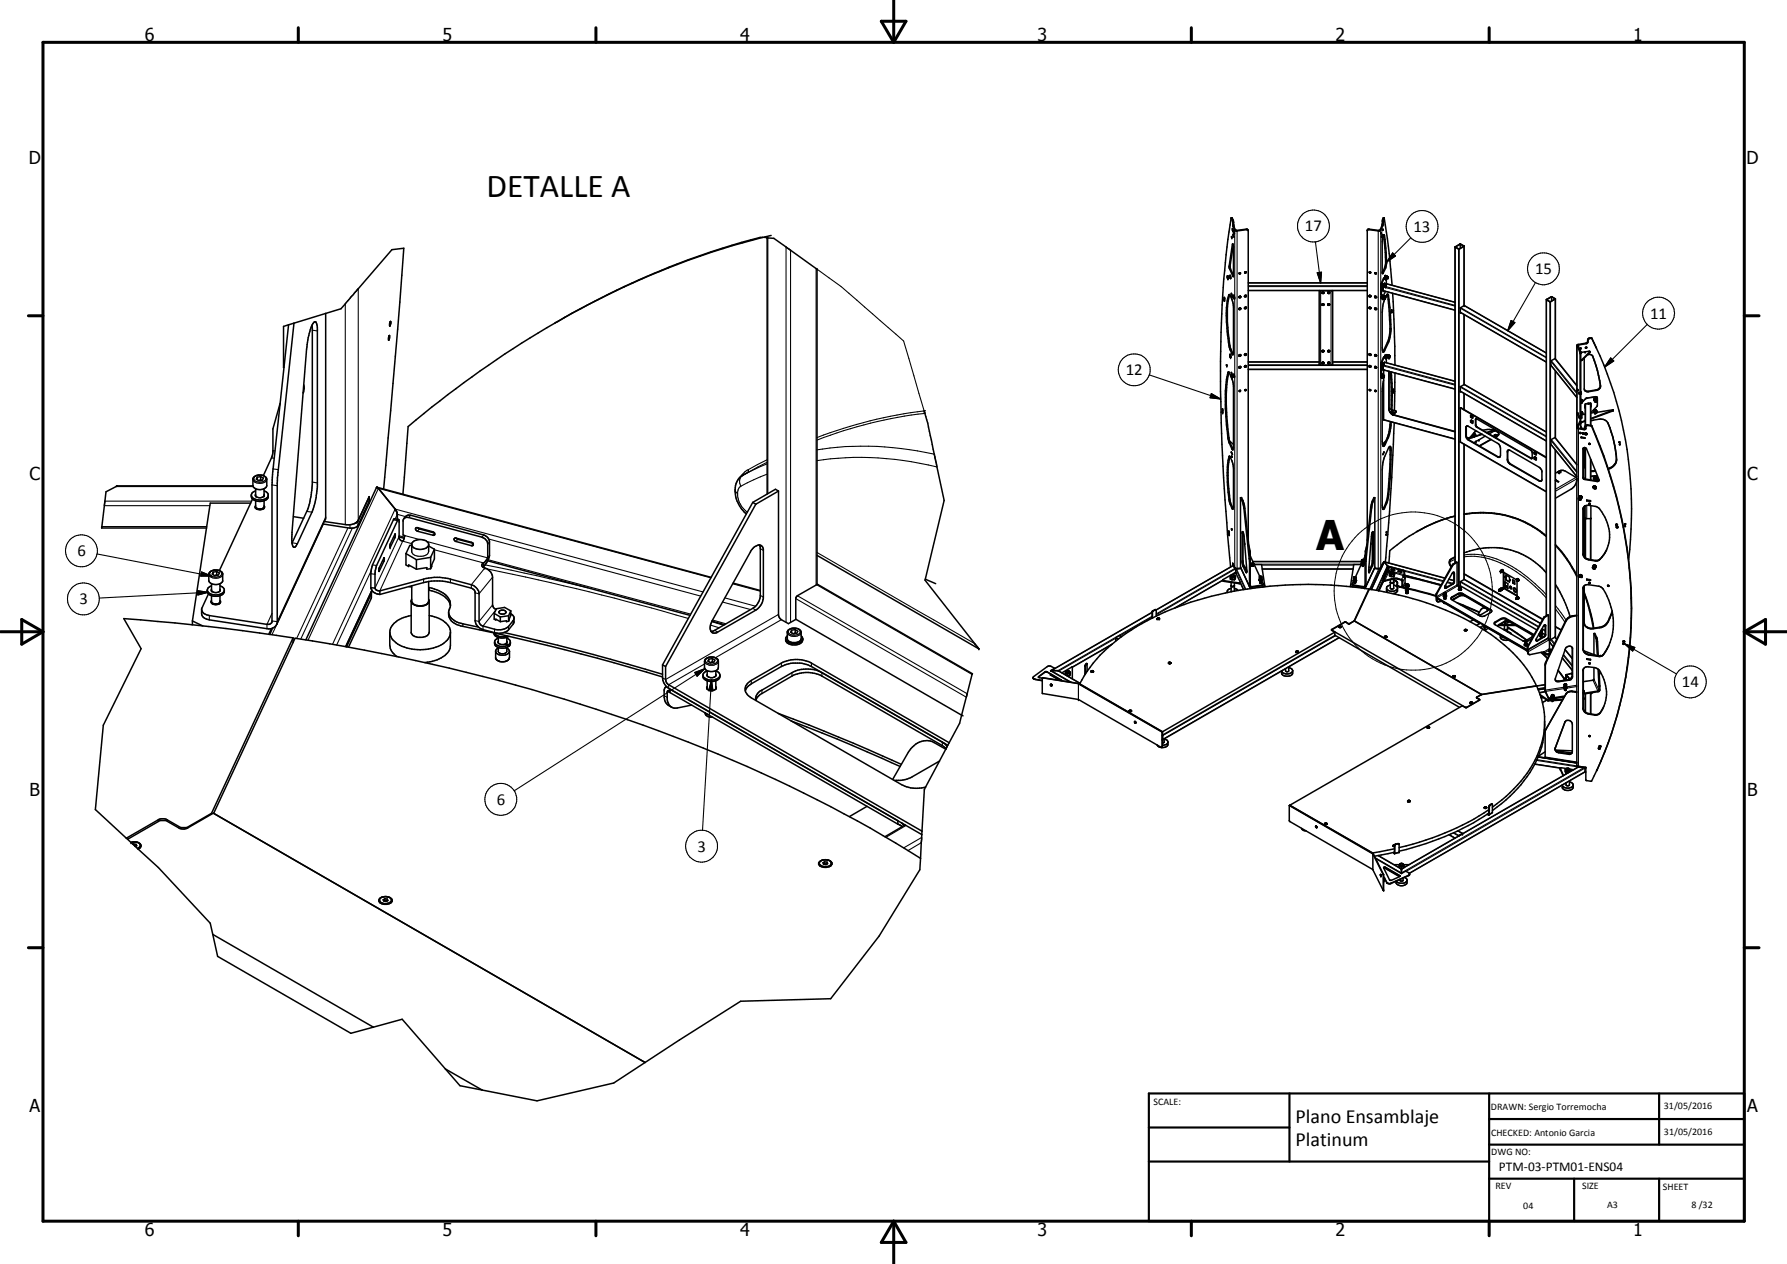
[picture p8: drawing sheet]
<svg xmlns="http://www.w3.org/2000/svg" width="420mm" height="297mm" viewBox="0 0 420 297" stroke-linecap="round" stroke-linejoin="round" font-family="sans-serif">
<defs><g id="words">
<text font-size="9.6" x="309.4" y="129.2">A</text>
<text font-size="7.9" x="114.4" y="46.4">DETALLE A</text>
<g font-size="4.7">
<text x="304.6" y="263.9">Plano Ensamblaje</text>
<text x="304.6" y="269.3">Platinum</text>
</g>
<g font-size="4.2">
<text x="34" y="9.6">6</text>
<text x="104" y="9.6">5</text>
<text x="174" y="9.6">4</text>
<text x="244" y="9.6">3</text>
<text x="314" y="9.6">2</text>
<text x="384" y="9.6">1</text>
<text x="6.8" y="38.7">D</text>
<text x="410.6" y="38.7">D</text>
<text x="7" y="112.9">C</text>
<text x="410.8" y="112.9">C</text>
<text x="7" y="187.1">B</text>
<text x="410.8" y="187.1">B</text>
<text x="7" y="261.4">A</text>
<text x="410.8" y="261.4">A</text>
<text x="34" y="290.4">6</text>
<text x="104" y="290.4">5</text>
<text x="174" y="290.4">4</text>
<text x="244" y="290.4">3</text>
<text x="314" y="290.4">2</text>
<text x="384" y="290.4">1</text>
</g>
<g font-size="3.9">
<text x="306.8" y="54.4">17</text>
<text x="332.3" y="54.5">13</text>
<text x="360.9" y="64.4">15</text>
<text x="388" y="74.9">11</text>
<text x="264.7" y="88.2">12</text>
<text x="18.2" y="130.7">6</text>
<text x="18.7" y="142">3</text>
<text x="395.4" y="161.5">14</text>
<text x="116.8" y="189.1">6</text>
<text x="164" y="200.1">3</text>
</g>
<text font-size="3.1" x="352.4" y="275.2">PTM-03-PTM01-ENS04</text>
<g font-size="2.4">
<text x="271.2" y="259.7">SCALE:</text>
<text x="350.6" y="260.8">DRAWN: Sergio Torremocha</text>
<text x="391.2" y="260.6">31/05/2016</text>
<text x="350.6" y="267">CHECKED: Antonio Garcia</text>
<text x="391.2" y="266.7">31/05/2016</text>
<text x="350.6" y="271.4">DWG NO:</text>
<text x="351.6" y="279.3">REV</text>
<text x="372" y="279.4">SIZE</text>
<text x="391" y="279.6">SHEET</text>
<text x="358.1" y="284.1">04</text>
<text x="377.9" y="283.8">A3</text>
<text x="397.7" y="283.8">8 /32</text>
</g>
</g></defs>
<g fill="none" stroke="#000" stroke-width=".24">
<path d="M325.7 83.7h.2M325.9 83.7h.1M326 83.7h.1M326 83.7h.3M374.9 96.3h.1M375 96.5h.1M375.1 96.8h.1M61.1 119.7v.1M371.7 116.6h.1M371.8 116.6h.1M296.4 136.9v.1M318.5 137h.1"/>
<path d="M320.5 133h.1M353 138.5l-.2 .1M353.3 138.3l-.2 .1M50.7 142v.1M362.3 149.6h.1M368 162.2h.1"/>
<circle cx="332.3" cy="138.9" r="18.6"/>
</g>
<g fill="none" stroke="#000" stroke-width=".25">
<path d="M179.3 55.8l1.1 .1M180.5 55.9v60.1M184.8 58v88.2M185.9 58.8v87.5M289.5 51.2h.2M289.8 57.4h.1M289.8 52.7h.3M289.9 51.7h-.2M290 53.3h.1M290.1 52.3l-.3 .1M290.3 54.1v79.3M290.9 54.3v79.3"/>
<path d="M293 53.8l.1 .2M309.3 56.8l1.2 9.7M321.9 53.8v.2M324.1 54.3v79.3M324.6 54.1v13M324.9 53.1h.2M325 52.1h.2M325 52.5h.2M325.2 51.4l.1 .1M325.2 51.2h.2M325.3 55.3l.2 .1M327.4 59.4l.7 .8-2.1 1.4z"/>
<path d="M331.7 55.9l-5.7 5.7M342.2 58.1v74.2M342.2 58h.1M342.9 58.5v79.3M343.1 58.5v79.3M343.3 57.4v.9M344.1 57.8v.1M344.2 57.9v13.9M73.4 77.6l1.2 .2M81.2 71.4v51.9M84.2 67.9v54.4M191.9 63.1v74.4"/>
<path d="M192.1 63.2a93.2 93.2 0 0 1 13 10.5l7.4 6.4 4.8 16.5a104.2 104.2 0 0 0-25.2 6.2M289 69.3h.1M289.1 63.2h.2M289.2 62.5h-.2M290 64.9h-.1M293.5 67.1h28M293.5 67.4h28M293.5 68.2h28M293.5 66.5h28M309.7 64.1l1-.1-.2 2.5zM310.5 68.3v17.5M313 68.3v17.5"/>
<path d="M324.6 68.9l.2 .1M324.6 67.2h.2M324.6 69v16.6M324.7 69.1h.1M324.8 66.6h.1M325 64.1h.2M325.2 68.3l16.9 4.6M325.2 67.4l16.9 4.5M325.3 65.4h.1M325.5 66.6l16.6 4.4M325.5 63h.3M325.7 67.4h.1"/>
<path d="M325.8 61.5l.2 .1M325.8 67.4h.1M325.8 66.8l-.1 .4M325.8 67.4l.1-.5-.2 .5M325.8 67.4l16.3 4.4M326 65.3h.1M326.1 65h.1M326.3 69.6h.2M326.8 77.2l.3 .1M343.4 73.4l20.1 11.6M343.4 72.4l20.1 11.7M343.4 72.3l20.1 11.6"/>
<path d="M344.2 73.9v16.5l19.3 11.1M344.2 71.8l19.3 11.2M355.3 75.3l.9 .5-1.7 1.9zM361 66.4l-6.5 11.3M363.6 70.5v74.2M363.7 70.4h.1M364.4 70.9v79.4M364.6 70.9v79.4l.9 1.1M364.8 69.8v.9M365.6 70.2v.1M365.7 70.3v14M373.3 79.8v.2"/>
<path d="M373.7 79.4l.1 .1M374.1 79.4l.1 .1M374.2 79.4l.1 .1M387.3 76.2l-10 10.1M217.5 97.2a101.1 101.1 0 0 0-25.4 6.2M270.2 88.1l16.8 5.7M284.8 92.5l2.2 1.3-2.5-.3zM289 87.5h-.3M289.2 81.2h-.2M289.5 82.2l-.2 .1M289.9 83.1h-.3M293.5 85.7h16.7"/>
<path d="M293.5 85.9h28M293.5 86.8h28M293.5 85.1h16.7M313.3 85.7h8.2M313.3 85.1h8.2M324.6 87.5h.2M324.6 85.8h.2M324.6 87.6v45.8M324.7 87.7h.1M324.8 85.1l.1 .1M325.1 88.1h.1M325.2 88.6h.1"/>
<path d="M325.2 86.9l16.9 4.5M325.2 86l16.9 4.5M325.2 88.2h.1M325.3 84h.1M325.3 98.6l16.8 4.5M325.3 85.3v.1M325.3 85.4v.5M325.4 85.8l16.7 4.5M325.4 82.3h.2M325.4 85.4l-.1 .5zM325.5 85.1l16.6 4.5M326.2 80.4l.3 .1"/>
<path d="M326.6 96.1l-.1 .1M326.8 99.9h.3M327.3 97.1h.1M327.9 97.5l-.1 .1M328.2 96.7v.2M343.4 91l20.1 11.7M343.4 91.9l20.1 11.7M343.4 90.8l20.1 11.7M343.5 95.8l-.1 .1M344.2 92.5v3.8M347 98.6l-.1 .1M347 99.8l-.1 .1"/>
<path d="M364.6 85.8l6.1 7.6M364.6 84.9l6.1 7.6M364.7 84.8l6 7.4M365.6 84.3l5.1 6.4M365.7 87.1v15.8M370.8 81.3v19.2M371.2 81.1v.5M371.4 99.2h.2M371.6 82.5h-.2M371.7 83.1h-.2M371.7 94.3l.3 .1M371.8 94.7h-.1"/>
<path d="M371.8 99.2v.1M371.8 97.1h-.1M371.8 97h.1M371.8 97l-.1 .1M371.9 97.1l.1 .3-.3 .1M371.9 97l.2 .2M372 84.5v.2M372.8 93.6v.1M372.8 93.6l-.7 .8M372.8 94.9v5.9M372.9 80.6v.2M373.1 93.5v.1"/>
<path d="M373.1 93.5l-.3 .1M373.3 80.2v.1M373.3 99.9v.1M373.4 91.9l.1 .2M373.8 82.7v.1M373.9 94.7v5.2M374.2 100l-.1 .1M374.4 83.7h.1M375.1 93.2v.1M375.1 93.2l-2 .3M375.1 93.2l.4 .1M375.3 91.6l.1 .1"/>
<path d="M375.6 94.1h-.5l-.1 .3M376.2 90.6l.1 .1M378 99.4h.1M378.7 84.1l.7 .7-2.1 1.5zM379.3 96.4v.2M24.5 118.8h24.8M24.7 117.8h34.4M27.3 114.3h32.2M59.5 112.6a1.92 1.92 0 0 0 3 .6l.2-.6M59.8 112.1a1.7 1.7 0 0 1 2.7 .4 1.65 1.65 0 0 1-2.8 .1zM63.8 107.6l.7 .1M64 114l1.2 .1"/>
<path d="M64.2 105.9l.5 .1M64.2 110.2l1.2 .2M73.4 113.3l1.2 .2M172.8 115.1l.1 .4 .5 .5M174.2 114.3l-.2 .1a3.1 3.1 0 0 0-.3 3.4 5.4 5.4 0 0 0 2 2.6M174.7 111.7a1.9 1.9 0 0 0-.5 2.6M174.7 111.7h-.1M175.8 111h.1M175.9 110.4v.6M175.9 110.4l-.8 .5-1.1 1.2M175.9 111l-1.2 .7M180.4 108l-4.5 2.4"/>
<path d="M180.4 108.6l-4.5 2.4M180.4 111.4l-6.2 2.9M180.4 109l-5.7 2.7M192.1 108.2a72.3 72.3 0 0 1 28.2 1.5M192.1 105.7a72.6 72.6 0 0 1 27.6 1M289 102.9h-.3M289 107.3h.2M289 104.1h.3M289.2 117.3h-.2M289.3 118.5h.2M289.9 105.5h-.3M289.9 119.4h-.3"/>
<path d="M292.3 117.6l-.3 .1M292.7 119.5h-.2M322.3 119.5h.2M322.7 117.6l.2 .1M325.4 119.3h.2M325.4 104.4h.3M325.7 118.4l.3 .1M326.2 102.9l.1 .1M326.3 116.2h.2M326.8 105.8h.3M343.4 103.8l20.1 11.7M344.2 104.4v31.8l18 10.3"/>
<path d="M344.8 100.5l-.2 .1M344.8 102.3h-.2M345.1 103.1h.1M345.4 103.4h-.1M346.1 102.6h.1M346.4 102.2h.1M347.3 100.4h-.1M351.2 101.1h.1M352.1 102.3v.1M352.2 107.4h-.1M354.5 106.2h-.1M354.5 107.9h-.1"/>
<path d="M355.1 109l-.1 .1M360 107.7h-.1M362 113h-.1M364.6 104.4l6.1 7.6M364.6 103.5l6.1 7.5M364.7 103.3l6 7.5M365.6 102.8l5.1 6.5M365.7 105.7v44M370.5 112.2l-4.8 2.8M370.7 112.5l-5 2.9M371 100.5h.1M371.1 100.8v16.3"/>
<path d="M371.1 117.2v62.9M372.3 119.5l-.1 .2M372.3 105.4l-.1 .1M372.3 112.1l-.1 .2M372.5 100.8l-.1 .2M372.7 112.6l-.1 .1M372.7 112.3l-.2 .2M372.8 105.2v7.4M373.1 118.7v3.2M373.9 107.7v5.1M374.3 100l-.1 .2M374.6 110.7l.1 .1"/>
<path d="M375.1 111.8h.1M375.1 112.3l.3 .1-.2 .3h-.3l.1-.3M375.1 111.8l-1.1 .1M375.1 111.8l.4 .1M375.4 112.4l-.3-.1-.2 .3M375.6 113l-.1 .2M380.1 107.9v.1M22.8 130.2l26.9 5.2M23.9 123.7h24.7M46.4 138.8l2.6 .4-2.5 .6zM47.4 134.4l2.3 1h-2.5zM49 139.2l-25.7 1.3"/>
<path d="M49.1 135a1.98 1.98 0 0 0 3.3 .1v-.1M49.5 134.4a1.87 1.87 0 0 1 2.6 .3 1.18 1.18 0 0 1-1.5 .9 1.04 1.04 0 0 1-1.2-1.1zM68.7 127.6l1.2 .2M72.1 120.2l1.3 .2M76 123.1l-12 26M76.6 121.5l-11.4 24.6-1.2-.2M81.8 124l-12 26M82.3 123.3v.8M82.8 124.1l-12.1 26.1M84.1 122.5v1M87.2 134.8l1 .2M87.3 134.1l-8.1 17.5"/>
<path d="M87.3 139.6v1M87.4 138.7l-6.2 13.2M87.6 132.8l.9 .1M89.1 134.2h.1M89.9 131.9l.3 .1M91.6 128.6h.2M92.5 122.2l1 .1M92.5 126.4h.3M93.8 126.2l-5.6 12M93.8 125.9l1.3 .3M95.2 125.9l3.5 .9M95.4 121.4l-2-.5-.5 1.1"/>
<path d="M96.6 121.1l-.5 .5M96.8 129.6a1.77 1.77 0 0 0 2.3 1.1 1.54 1.54 0 0 0 1.7-1.1M96.8 127.8l-2.1-.6-5.4 11.7M98.6 124.3l-.4 .5M99.6 136.1v.8M100.4 127.3l14.3 3.8M101 138.1v.6M102.1 129.2l11.6 3.1M102.2 125.3l-.4 .5M105.9 136.1v.8M107.6 126.7l-.4 .6M111.2 127.8l-.4 .4"/>
<path d="M113.7 125.7l-.4 .5M114 133.5l-3.2 3.9v.8M114.1 132.8l12.1 2.5 12 2.8M114.5 133.7l6.1 1.3a603.9 603.9 0 0 1 41.2 10.3M114.8 131.5l47.6 12.8M114.9 126.7l49.8 13.4M115.1 127.3l-.4 .5M115.8 135.6l-3.2 3.9-.9-.2M165.3 139.1l-72.4-19.5-14.7 31.8M167.2 135.8l-78.2-21-16.6 35.7M172.3 137.2l6.5 1.7M178.8 128.9l.7 .4"/>
<path d="M178.8 139.9l.7 .4M187.5 140l39.9 23M192 137.4l36.5 21.1M192.1 129.8l37.1 21.5M287.5 136.3l-11.5 6.7M287.7 136.4v.2M289.5 135.5l.2 .2 .5-.2M290 132.9l-18.2 10.5M290.3 133.6l-18.4 10.7M290.3 133.5v.1M290.4 133.7l-18.5 10.8M290.4 134.6l.2 .1"/>
<path d="M290.6 133.8l2.2 4.7M290.6 133.6v.2M290.7 133.7l2.2 4.8M291.3 137v.2M291.6 136.9l.8 1.7M291.7 133.3l2.1 4.5 .2-.1M291.8 133.6l2.2 4.7M292.3 131.8h-.3M292.3 125.3h-.3M292.5 133l-.2 .1M293.1 134.4h-.2M293.7 131.2h.3"/>
<path d="M294 137.4l.2 .6M294 130.4l-.1 .1M294 131.9l-.2 .1M294 130.7l-.1 .1M294.6 132h25.5M294.8 132.5v.1h-.2l-.4-.1M294.8 132.5l-.3-.2-.3 .2 .3 .2 .2-.1M294.8 132.5l-.1 .1M294.8 132.6h25.3M296.1 135.6l.1 .2h.4l.1-.2M296.6 135.5l-.5 .1M296.6 135.5h.1"/>
<path d="M296.6 132.8h21.7M296.6 135.5l-.1 .2-.4-.1M296.7 137.5v.2M296.7 133.7h21.5M318.3 135.7l.3 .2M318.3 135.6v.1M318.3 137.5v.2M318.3 135.6h.3l.2 .1M318.3 135.7l.2 .1 .3-.1M318.8 135.7l-.1 .1M320.7 131.7h-.5a.23 .23 0 0 1 .3-.2 .23 .23 0 0 1 .1 .3l-.5-.1M321 137.4l-.3 .6"/>
<path d="M321 131.9l.2 .1M321 130.7v.1M321 131.2h.2M321 130.4l.1 .1M321.8 134.4h.2M322.4 133l.3 .1M322.7 131.8h.2M322.7 125.3h.2M323.2 133.6l-2.2 4.7M323.2 133.3l-2 4.5-.2-.1M324.2 133.7l-2.2 4.8M324.3 133.6v.2"/>
<path d="M324.4 133.8l-2.2 4.7M324.6 133.5v.1M325.2 135.6l-1.5 3.1M325.2 136.4l-1.1 2.4M325.2 136.6v.2M325.2 135.7h.2M325.2 135.3l.2 .1M325.5 135.6h.1M325.7 135.2h.1M326 134.6h.1M326.1 134.2h.1M326.2 133.4h.1"/>
<path d="M326.4 134.1l.2 .1M326.4 134.2l-1 2.1M326.6 134.1l.7 .1M326.7 133.3l-.4-.2-.1 .2M326.9 133.2l-.1 .1M326.9 134.4l-.4-.1-.9 2.1M326.9 134.7l.4 .3 .3-.3M327.2 133.8v.1M327.4 135.9v.2M327.6 134.3l2.5 .7M327.7 136.3v.1M327.9 134l-.1 .1"/>
<path d="M327.9 134.7l2.1 .6M328.6 135.9v.2M328.9 134.2l-.1 .1M329.1 137.8v.2M329.6 134.4l-.1 .1M330 134l-.1 .2M330 135.5l-.5 .8M330.1 135.3l4.4 1M330.1 135.5l3.3 .7 5.3 1.4M330.2 135.1l8.7 2.3M330.2 134.2l9.1 2.5M330.2 134.4h-.1"/>
<path d="M330.4 135.8l-.6 .8-.2-.1M330.4 137l-.6 .8-.2-.1M330.5 138.1v.1M330.5 137.3l-.5 .8M330.5 139.3l.2 .1 .4-.1M330.6 139v.1M330.6 139.1h.3M330.6 139l.1 .1M330.7 139.1h.1M331 139l-.1 .1M331 138v.1M331.2 137.7v.1"/>
<path d="M339.4 136.5l-13.2-3.5-2.7 5.7M339.4 139.6l-1.5 1M339.4 139.4l.3 .2M339.7 137.9l.4 .1M339.7 135.9l-14.2-3.8-3 6.5M339.8 137.8l.5 .1M339.8 137.7l.6 .1M339.9 138.1l.1 .1M339.9 139.3l.1 .1-.3 .2M339.9 139.3l-.4 .1 .2 .2M340.1 139.4l-.3 .2M340.2 136.9l1.2 .3"/>
<path d="M340.3 136.7l1.3 .4M340.6 136.1l1.2 .3M340.8 132.1l.1 .1M341 131.6v.4M341 132a.82 .82 0 0 0 .3 1.1M341.1 131.5h.1M341.3 131.2l-.4 .4M341.3 131.4h.1M341.3 131.2v.2M341.3 131.4l.8-.4-1 .5M341.5 137.2h.2M341.8 134.6l.2 .1"/>
<path d="M341.8 136.7h.2M342.1 130.8l-.8 .4M342.1 131.4l-1.1 .6M342.6 137.5l-4.8 2.7-.2-.1M342.7 139.5v.2M342.7 137.7l-2.8 1.6M343 138.2l.2 .2M343.1 138.1l.3-.1 .1 .2-.3 .1zM343.2 140v.1M343.4 136.8l18.3 10.6M343.4 136.7l18.4 10.5M343.6 138.2l-.4 .2"/>
<path d="M344 139.5v.2M344.2 129.9a16.9 16.9 0 0 1 19.3 4.6M344.2 130.9a17.8 17.8 0 0 1 12.3 3.5 37 37 0 0 1 7 6.1M344.2 130.4a17.1 17.1 0 0 1 11.3 2.7 36.8 36.8 0 0 1 8 6.7M344.2 134.8l18.5 10.7M344.2 130a16.8 16.8 0 0 1 19.3 4.7M344.5 140v.1M353 134.1l.1 .3M353.6 138h-.1M353.6 134.6h-.1M353.7 138.2l-.1 .1M354 137.7l.2 .1v.2"/>
<path d="M354 137.8l.1 .2M356.7 140h-.1M365.7 137.2a31.3 31.3 0 0 1 3.5 7.7M365.7 137.5a27.9 27.9 0 0 1 3.4 7.4M372.3 130.1l-.1 .2M372.3 138.2l-.1 .1M372.8 121.8v9.3M373.6 131.4l-.1 .2M373.9 121.9v9.6M375.1 131.7v.1M376.2 131.4l-.1 .1M49.2 144.7v1"/>
<path d="M64 144.1l-1.2 2.6v1M108.8 146.6v.6M115.8 142.2l-3.2 3.8-.9-.2M116.3 147.9v.8M116.5 143.4l-2.9 3.7v.9M116.5 154.5l.1 .4a2.12 2.12 0 0 0 3.1 0l.1-.4M117.2 152.9l.1 .4 .5 .3M117.3 153.3l.5 .3M117.8 153.6h.7M118.9 153.4l-.4 .2M119.2 152.9a.64 .64 0 0 1-.7 .7M119.2 153l-.2 .3"/>
<path d="M119.6 147.2v.8M120.6 145.8v.9M163.4 158l2.3-.9-1.8 1.8zM165.6 156l-8.4 4.9v.9M165.6 155.4l.1 .2a1.99 1.99 0 0 0 2.6 .5l.5-.4 .1-.3M165.7 157.1l-44.8 28.7M166.1 154.8a1.87 1.87 0 0 1 2.6 .3 1.29 1.29 0 0 1-1.8 .9 .81 .81 0 0 1-.8-.3 .81 .81 0 0 1 0-.9zM167 146.9l2.1 .6M167.3 159.8l.3 2.5h-1zM167.3 159.8l-2.1 35.3M167.3 146.1l2.8 .8M167.5 145.7l3.2 .9"/>
<path d="M168.1 148.1l.6 .4M169.9 141.5l6.6 1.8M170.4 140.5l7.2 2M176.6 159.9v.8M177 143l.7 .4M183 144.4l-26.5 15.3-.7-.4M183.7 155.8v.8M183.7 145.6l-15.5 9M185.1 148.6a1.87 1.87 0 0 0 2.8 .7l.5-.7M185.5 148a1.73 1.73 0 0 1 2.7 .5 1.67 1.67 0 0 1-2.9 0zM186.2 158.1v.8M187.1 140.7l40.1 23.1"/>
<path d="M190.8 155.8v.8M193.2 158.1v.8M229.2 151.3h.1M243.4 159.6v.1M244.2 159h.1M245.2 159.3h.1M245.7 157.9h.1M246.2 157.9h.1M247 158.6l2.2 1.3M249.5 159.8v.1M250.7 158l.2 .2h.4l.1-.2M255.1 156.6l.1 .1"/>
<path d="M255.1 158.4l.1 .1M255.2 156.3h.1M255.4 156h.1M261.5 151.3l-9.4 5.5M262.3 150l-13.3 7.7M262.3 149.9l.5 .3M262.4 149.8l.6 .4M263.2 149.4l.5 .2M270.9 144.8l-22.2 12.8 5.2 3M270.9 143.9l-23.7 13.7 4.8 2.8M270.9 145l-7.6 4.4M270.9 143.8l.1 .1"/>
<path d="M271.1 143.5l.1 .1M271.6 143.3h.1M313.1 147.9v.2M313.8 149.3h.1M314 149.4l-40.7 23.5M314.8 149.9l-41.5 23.9M316.1 146.2v.1M316.5 146.2v.1M337.7 140.9l.2 .1M337.9 140.7v.1M338 140.6v.2M341.4 140.3v.1"/>
<path d="M341.9 140.7v.1M348.1 146.5l-.9 .5M348.8 146.9l-.9 .5M349 147l-.9 .5M349 147.8l.2 .1M349.1 147.9l-.2 .1M349.2 147.2v.1M349.6 142.9v.1M350.4 143.3v.1M351.6 146.1v.2M352.5 146.8v.1M352.9 145.4v.1"/>
<path d="M353.7 146v.2M354.1 145.4v.1M355 146v.2M356.6 140.5h.1M356.7 140.5l.1 .2M358.5 151.3l.1 .1 .5-.1M358.9 152.7v.2M359 151.3a.23 .23 0 0 0-.2-.3 .23 .23 0 0 0-.2 .3h.4M359.2 153.3l.1 .1M360.1 149v.1M360.6 149.1v.1M361.3 150.5l.2 .1"/>
<path d="M362.2 148.4l.1 .1M362.3 148.1l.2 .2-.2 .2M362.5 147.8l.8 .5M362.6 147.7l.7 .4M362.6 148.3l-.3 .2M363 147l.3 .2M363 149.6h.1M363.3 147l.1 .1M363.3 149l.1 .1M363.3 156.3v.1M363.4 155.6l.1 .1M363.5 153.6v.2"/>
<path d="M364.1 149.9l-4.9 2.7-.1-.1-.1 .3M364.1 150.4l-4.8 2.8M364.1 150.2h.1M364.2 153.6v.2M364.2 152.8l-1 .6M364.3 152.4l-1.3 .8M364.3 150.5h.1M364.3 150.3l.1 .1M364.4 150.9l.8 1.1M364.7 150.2l.8 1M365.6 149.7l.4 .6M365.7 143.1l2.2 3.1"/>
<path d="M365.7 142.3l2.5 3.4M365.7 147.2l1.4 .8M367.3 154.6l2.4 2.9M367.5 154l2.2 2.6M367.6 153.8l2.1 2.5M367.9 159.7v.1M367.9 152.7l1.8 2.2M368.1 145.8l.1 .2M368.8 159.1v.2M368.8 159.7l.1 .2M369.6 158.3l-1.4 .4M369.7 158.8v.2"/>
<path d="M369.7 152.3v.1M369.7 144.7l.1 .2M372.3 152.4l-.1 .2M372.3 157.5l-.1 .1M373.6 153.8l-.1 .1M374.6 159.9l1.1 2.7M374.6 147.6l.1 .1M374.8 159.6l1.2 2.6 .2-.1M375.4 149.7h-.3M375.4 150.8h.2M375.9 154.1l-.1 .2M376.1 147.4v.1"/>
<path d="M377.1 153.8l-.1 .1M378.1 146l.1 .1M382 151.3l2.4 .8-.5 .9zM382 151.3l12.2 7.1M156.2 163.5l.7 .4M157.4 162.4l-.5 .4M157.6 162v.8M179.1 162.2v.8M221.6 174.4v.8M253.6 160.6v3.8M253.6 160.7h.1M273.3 172.1h.1"/>
<path d="M273.3 172h-.1M273.3 175.5h.1M347.2 163.8v.2M347.8 164.3v.2M360.9 179.5l6 1M361.3 178.7l9.6 1.5M361.3 178.5l9.5 1.5M361.6 177.9l9.1 1.4M362.5 163.7h-.2M363.3 160.9l-2 .3M363.3 161.5l-1.7 .3M363.3 161.8l-1.7 .2"/>
<path d="M363.3 161.8l-1.6 .3M363.3 177.9l7.4 1.2M363.3 162.5l-1.4 .2M363.5 171.4l-.1 .1M364.1 163.9v.2M364.6 164.1v.2M364.8 163.4v.1M364.8 163.3l.4-.1 .1 .2-.3 .2zM365.4 163.4l-.2 .2-.4-.1M365.7 175.7v.1M366.5 160.1l.1 .1M366.6 176.8l-.1 .1"/>
<path d="M367.7 161.5l-4.4 .7v-.1M367.7 160.9l.3 .2M367.9 160.7l.4 .1a.22 .22 0 0 1-.3 .2 .22 .22 0 0 1-.1-.3zM367.9 161.8l-4.5 .7v.2M368 169.6l-.1 .1M368.2 163.1l-.1 .1M368.3 160.9l-.3 .1M368.9 177.1l-.1 .1M369.8 162.4l-.1 .2M370.7 161.3l-2.3 .4M370.7 161l-2.4 .4M372.3 166.4l-.1 .1"/>
<path d="M372.3 162.2v.2M372.3 162.4v.1M372.4 162.3l-.1 .1M372.8 163v4.4M373.6 167.7l-.1 .1M373.9 162.9v4.9M375.1 167.9l-.1 .2M376.2 167.6l-.1 .1M37.2 192.7v.4M39.3 192.7v.3M213.1 194l-4.8 2.8M216.6 198l-3.1 1.9"/>
<path d="M216.7 196.8l-4.2 2.5M303.3 189.3h-.1M327.9 198.6v.1M328.1 198.4h.1M328.7 198.2v.1M340.8 196.1l1.3 .8M341.7 195.7l1.2 .8M341.8 195.7l1.2 .6M342.7 195.2l1.2 .7M343 196.4h.1M343.9 196h.1M350 189.5l.2 .1"/>
<path d="M350.2 189.2l.1 .1M350.6 189h.1M350.9 190.9l-.7 .5-.2-.1v.2M366.8 180.6v.2M368.2 181l.3 .1 .5-.1M371 180.1v.2M371.1 180.3l-41.6 24-5.5-3.2M372.3 180.5l-42.8 24.6-6.1-3.5M372.6 180.5l-42 24.3M372.9 181.4h-.3l-41.3 23.8M375.6 180.8l-.1 .1M322.8 200.7v3.7"/>
<path d="M322.8 200.7h.1M322.9 200.6l-.1 .1M325.2 205.5h.1M325.2 209.2h.1M325.2 205.6h.1M325.3 206.4h.1M325.3 206.8h.1M325.3 205.9l.2 .3M325.4 203.9l3.7 2.1M325.8 203.8v.1M326 207.3v.1M327.1 207.5v.1"/>
<path d="M327.9 200.4l-.1 .2M329 200.2l-1.1 .2M329.1 205.7v.1M329.2 203.4l.3 .2 .4-.2M331.2 205.7v.1"/>
<circle cx="308.8" cy="53.1" r="3.8"/>
<circle cx="334.4" cy="53.2" r="3.7"/>
<circle cx="362.9" cy="63.2" r="3.8"/>
<circle cx="389.9" cy="73.6" r="3.7"/>
<circle cx="266.7" cy="86.9" r="3.8"/>
<circle cx="375.3" cy="94.3" r=".24"/>
<circle cx="19.2" cy="129.4" r="3.8"/>
<circle cx="19.6" cy="140.8" r="3.7"/>
<circle cx="397.4" cy="160.2" r="3.8"/>
<circle cx="117.8" cy="187.9" r="3.8"/>
<circle cx="164.9" cy="198.8" r="3.7"/>
</g>
<g fill="none" stroke="#000" stroke-width=".35">
<path d="M179.3 55.8h-.6a191.1 191.1 0 0 0-44.1 17.8M179.3 55.8a191 191 0 0 0-44.7 17.8M180.4 55.9h.1M180.4 55.9v60.2M180.4 55.9l1.5 .1 10.2 7.2v74.1M181.3 55.3l-2 .5M289.5 51.2h.1M289.5 51.2a252.7 252.7 0 0 0-2.4 48.2 497.5 497.5 0 0 0 2.2 33.8M289.5 51.2l.3 1 .1 1.1 .5 .9 .3 .1 2.4-.3 .3 .1M289.6 55.6v.2M289.6 55.6h.1M289.6 55.6v.3"/>
<path d="M289.6 55.9h.1M289.7 51.2l.3 .7 .1 1.4 .4 .8M289.7 51.2h.1M289.7 51.2h-.2M289.8 53.7l.1 .6zM289.8 57.3l.2 .6v7.1l-1-2.1zM289.9 55.1l.2 .7zM289.9 55.2h.1M290 57.7l-.8 5 .8 2M290 54.3v.2zM290.1 54.6l.1 .3zM290.5 54.1h.1"/>
<path d="M290.6 54.1l2.6-.3 .3 .5v72.6M321.5 54.1v72.8M324.4 54.1l-2.7-.3-.2 .3M324.4 54.1h.1M324.8 54.6l-.1 .3zM325 55.2h.1M325.1 55.1l-.3 .7zM325.2 53.8l-.1 .4zM325.2 51.2h.1M325.2 51.2l-.3 1.8-.5 1.1M325.2 51.2h.2M325.3 55.3a34 34 0 0 1 .4 7.1l-.7 1.7"/>
<path d="M325.3 55.3l.1-.1a18.1 18.1 0 0 1 .6 5.3v1.3l-.2 1.2-.6 1.3-.2-.2M325.3 55.3l-.3 1.5v7.3M325.4 51.2l-.2 .6v1.1l-.6 1.3-.4 .1-2.3-.3-.4 .1M325.4 51.2l1.2 8.4 .7 7.5M342.2 58l1.2-.6 .8 .4-1.1 .7zM343.3 57.3l-1.2 .7v74.3M343.3 57.4h.1M343.3 57.3h.1M343.4 57.3l.8 .5v14M344.2 57.9l-1.1 .6-1-.4M344.2 57.9h.1M67.8 76.3l-1.1 .4v9.7"/>
<path d="M67.8 76.3l-3.8 36.5-.1 33.5a1.04 1.04 0 0 1-1.1 .4l-13.6-2a1.93 1.93 0 0 1-1.8-1.4M69.1 75.9l11.1-3.3 11.9-13.9 2.8-.4-1.4 19-3.3 37.6M69.1 75.9l-1.3 .4M69.1 75.9l-3.9 36.4v34.1l-.4 .7-.7 .5M73.4 76.5v37.2l-.1 1.5-.5 3-.5 1.7-3.6 7.7M73.8 75.7h.5l.3 1.3v37.9l-.3 2.1-.8 3.1-3.6 7.7-.5 .8h-.4a5.2 5.2 0 0 1-.3-3.5l3.4-43.1a14.6 14.6 0 0 1 1.7-6.3zM76.6 73.7v48.1l-11.5 25M91.5 78.9h.1v.5l-.3 .5zM91.7 75.6h.2v.3l-.3 .7zM134.6 73.6l-4.1 2.3M134.6 73.6a240.6 240.6 0 0 0-25.5 16.3l-7.6 5.8-5.5 4.5-1.3 16M287.8 70.4l.1 .4z"/>
<path d="M287.9 69.9v.4zM288.6 64.9l.1 .1v.5zM288.6 64.9l.1 .3M288.6 65.1l.1 .2zM288.7 64.9l.1 .1M288.7 65.2l-.1 .1M288.7 65.2v.3M288.8 65h.1M288.9 65v.3M288.9 65.3l-.2 .2M289 69.2a17.6 17.6 0 0 0-.5 8l.2 2.3a7.8 7.8 0 0 0 1.1 3.9l.2-.1M289 69.2h.1"/>
<path d="M289 69.2l.7 1.3 .3 1.5v11.3M289.1 69.3l-.5 3.3v2.8l.4 4.1a7.4 7.4 0 0 0 1 3.8M289.2 64.9v-.2l.1 .8-.1-.2M289.3 64.9l-.5 .1M289.4 65.3h-.5M289.5 68.9l.3 .7zM289.5 69.1h.1M289.5 69.7l.1 .3zM290 65h.1M290.1 69.5v-.1l.2 .4M290.1 69.5l.1 .6M290.1 69.7h.1"/>
<path d="M290.1 69.5h.1M290.1 69.7v.1M290.1 69.8h.1M290.1 70l.2 .1M290.1 69.7l.1 .1M290.1 69.4v.1M290.2 69.6l.1 .5M290.3 70.1h-.1M291.4 64.1h.3l-.1 .2-.2 .1zM291.5 64.1l-.1 .1M291.6 72.4l-.3 .2M291.6 69.6l-.3 .1"/>
<path d="M291.6 72.4h.1M291.6 72.4l.1 .1a.24 .24 0 0 1-.1 .3 .24 .24 0 0 1-.3-.2M291.6 69.6l-.3 .2M291.6 69.6h.1M291.6 72.4l-.3 .1M291.6 64.1l-.2 .2M291.7 69.6l-.4 .2M291.7 72.4l-.2 .2h-.2M291.7 69.6l-.1 .4-.3-.2M292.6 72.4h.2M292.6 72.3l.2 .1M292.6 64.1l.2 .1"/>
<path d="M292.7 64h.1M292.7 63.9l-.1 .2M292.8 64.2h.1M292.8 64h.1M292.9 69.4l-.1 .2-.2-.1M292.9 72.2l.2 .1-.2 .2-.3-.1M292.9 72.2l-.1 .2M292.9 69.4l.2 .1-.2 .3-.3-.2M292.9 63.9l-.3 .2M292.9 63.9h.1M292.9 63.9h-.2M292.9 72.2l-.3 .2"/>
<path d="M292.9 69.4l-.3 .2M292.9 63.9l.1 .2-.2 .1M292.9 63.9v.1M293 69.4l-.4 .2M293 72.2l-.2 .2M293.5 68.3h28M293.5 66.5h28M310.2 68.3v17.3l.2 .2h2.7l.2-.2v-17.3M310.2 68.3h.2M310.8 68.7l.3 .3 .2-.2M310.8 68.7l.2 .2 .3-.2M310.8 71.6l.5 .1"/>
<path d="M310.8 71.6h.4M310.9 68.6l.1 .2 .2-.2M311 68.6h.2M311 68.6l-.2 .1M311.1 71.4l-.2 .1 .3-.1M311.2 71.4l.1 .3M311.2 71.4l-.4 .1v.1M311.2 68.6l.1 .2M311.3 71.5l-.1 .1M312.2 68.7v.1M312.2 71.5v.1M312.2 68.7l.2 .1 .2-.1"/>
<path d="M312.3 71.4l-.1 .1M312.3 68.6l-.1 .1M312.3 71.4h.2M312.3 71.4l.1 .2 .1-.2M312.3 68.6h.3M312.3 71.4h.3v.4l-.4-.1v-.2M312.5 68.6l.1 .4-.4-.1v-.2M312.6 71.5l-.4 .1M312.6 68.7l-.4 .1M313.2 68.3h-.1M321.9 72.3l.2-.1 .3 .2-.4 .1zM321.9 69.4l.5 .2"/>
<path d="M321.9 72.2l.2 .2M322 63.9l.1 .3 .2-.1M322 69.4h.1l.3 .2-.4 .2zM322 63.9v.1M322 69.4l.1 .2 .2-.1M322 72.2l.2 .2M322 64l.3 .1M322.1 63.9v.1M322.1 63.9h-.1M322.1 63.9h.1M322.1 64h.1M322.2 64h.1"/>
<path d="M322.2 63.9l.1 .2M322.3 72.3l-.1 .1M322.4 72.4h-.3M323.2 69.6l.5 .2M323.2 72.4l.3 .2h.2M323.3 64.1l.2 .1M323.3 72.4l.3 .1M323.4 69.6l.1 .2 .1-.1M323.4 72.4l-.2 .1 .1 .2h.3v-.1M323.4 72.4h-.1M323.4 72.4l.2 .2M323.4 64.1l-.1 .2h.3"/>
<path d="M323.4 64.1h.1M323.4 64.2l.2 .1M323.4 64.1l.2 .2M323.4 69.6l-.2 .1 .1 .3 .4-.2M323.4 69.6l.3 .2M324.8 69.6h.1M324.8 69.6l-.1 .4h.2M324.8 69.6h.2M324.9 66.8v.4h.2M324.9 66.8h.1M324.9 70l.2 .2M325 69.6l.1 .6"/>
<path d="M325 69.7l-.1 .3M325.1 70h.2M325.2 69.5v.1M325.2 69.6l.2 .1-.1 .4M325.2 69.6l-.2 .3M325.2 67.1v-.2v.5M325.2 67.4h.1M325.2 70l-.1 .2M325.2 67.4v-.6l.1-.1v.2l.2-.4 16.6 4.5M325.2 67.4v.9l16.9 4.6M325.2 69.5l-.2 .1M325.2 67.2l.2 .1"/>
<path d="M325.3 66.7l-.4 .1M325.3 70l.2 .2M325.3 67.3l-.1 .1M325.3 69.9v.1M325.3 65.4l-.7 1.6v2.1l.5 .4M325.3 65.4h.1M325.3 70.1h.1M325.4 65.4h.1M325.4 69.7l-.1 .1M325.4 69.7l.1 .1M325.4 66.7l-.1 .2zM325.4 66.9v.5h.4l.1-.4v.1"/>
<path d="M325.4 66.9l.1-.1 .4 .1-.1 .5M325.4 65.4a5 5 0 0 0-.6 3.7l.4 .4M325.4 70.1h.2M325.4 66.9l-.2 .1M325.5 65.4l.4 .4 .1 .9M325.5 69.8v.4M325.5 70l-.1 .1M325.6 70.1l-.1 .1M325.6 70.1l.1 .1M325.6 69.6l-.3 .1M325.6 69.6l-.1 .4M325.6 70.2l-.4 1.5-.2 1.7v8.3l.2 1"/>
<path d="M325.6 69.6h.1M325.7 69.6h.1M325.7 65.3v.1zM325.7 65.3h.1M325.7 69.6l-.2 .2M325.7 64.9v.4M325.7 70.1h.1M325.7 64.9l.2 .2M325.7 65v.2M325.7 70.1v.1M325.7 68.5l-.6 1.1M325.7 64.8v.6"/>
<path d="M325.7 69.8v.2M325.7 64.8h.1M325.7 64.9h.1M325.8 69.6l-.1 .5M325.8 64.8l-.2 .3v.3M325.8 69.8h-.1v.4M325.8 69.8l.3-.6 .2-.1 .2 .3 .3 2.8 .3 5.4-.6 2.7-1 2.2-.3 .2M325.8 69.8l-.1 .1M325.8 64.8l-.1 .1M325.8 64.8h.2M325.8 67.1h.1M325.9 67.1l-.1 .2"/>
<path d="M325.9 65.2l-.1 .1M326 64.8l-.1 .6-.1-.1M326 64.8v.1M326 65.4h-.4M326 65.3l.3 .1M326.1 65.3l-.1 .1M326.1 64.9l-.1 .5M326.1 64.9h-.2M326.1 64.9l.1 .1M326.2 69.2l.3 3a25.1 25.1 0 0 1 0 7.4l-1.3 3.1M326.3 65.2v.2M326.3 65v.3"/>
<path d="M326.3 65v.2M326.3 65.3h.1M326.3 65.1v.2M326.3 65h-.2l-.1 .2M326.3 65.3v.1M327.2 73.4l.1-.1-.1 .2M327.2 72.8v.2zM327.4 69l.6 16.8M344.2 73.9v16.5l-.8 .4v1.1l20.1 11.7M344.2 71.8l-.8 .5v1.1l20.1 11.7M344.2 71.8l19.3 11.1M363.5 70.4v74.3"/>
<path d="M363.6 70.4l1.2-.7 .9 .5v14.2M363.6 70.4h.1M363.7 70.4l1.1-.6 .8 .4-1.1 .7zM363.7 70.4h.1M365.7 70.3l-1.2 .7-.9-.6M373.3 80l.4-.4 .5-.1a91.4 91.4 0 0 1 8.7 52M65.9 94.8l-1.7 6-.2 6.3-2.1 4.7M71.4 92.2h-.1M71.4 90.5l.1 .7-.2 1.2M217.3 96.6l.8 2.8 3.9 18.2-4.5 18.8 12.7 16.1-38.1-22M217.3 96.6h.1M217.5 96.5l-.2 .1"/>
<path d="M287.4 96.1l.1 .4zM287.4 96.6l.1 .4zM288.4 85.7v.3zM288.7 87.5l.2-.1 .1 .2 .7 1.6 .3 1.4v14.7l-.1 .4-.3-.2-.6-1.5-.3-.8-.6-7.1v-4.2l.3-2.7zM289 87.5a40.3 40.3 0 0 0-.2 14.4l.3 1.9 .9 1.8M289.2 83.3l.2 .4-.1 .3M289.2 83.6h.1M289.2 83.3h.1M289.2 83.3l.1 .4M289.2 83.6l.1 .4M289.2 83.3v.1M289.3 83.3h.1"/>
<path d="M289.3 83.6v.1M289.3 83.9l.1 .1M289.3 83.3v.7M289.3 83.7h.1M289.5 88.1l.1 .7M289.5 87.6v-.1l.3 1.1M289.5 88.1l.1 .3M289.5 88.1h.1M289.5 87.6h.1M289.5 87.6l.3 .6M289.5 88.3h.1M289.5 88.3v.2"/>
<path d="M289.5 88.3l.1 .1M289.5 88.5h.1M289.5 88.5l.1 .1M289.6 88.4v.3M289.6 88.1l.1 .7M289.6 88.1h.6M289.6 88.8h.1M289.6 88.7v.1M289.8 88.6l-.1 .2M290.1 88.2v-.3l.1 .8-.1-.2M290.3 88.5l-.5 .1M291.3 83.5v.1"/>
<path d="M291.4 91.8l.3-.1-.2 .3zM291.6 83.4l-.3 .1M291.6 86.1l-.3 .1M291.6 86.1l-.3 .3M291.6 86.1h.1M291.6 91.7l-.2 .2M291.7 86.1l-.1 .4-.3-.1M291.7 83.4l-.1 .2h-.3M291.7 86.1l-.4 .3M291.7 83.4a.23 .23 0 0 1-.1 .3 .23 .23 0 0 1-.3-.1M291.7 83.4l-.4 .1M292.6 83.3h.1"/>
<path d="M292.6 91.7l.2 .1M292.7 86l-.1 .1M292.8 91.8h.1M292.9 85.9l-.1 .2-.2-.1M292.9 85.9l-.2 .1M292.9 85.9l.2 .1-.2 .3-.3-.2M292.9 91.6l-.3 .1M292.9 83.2l-.2 .1M292.9 91.6l.1 .1-.2 .1M293 83.2l-.1 .3h-.3v-.2M293 83.2l-.4 .1M293 83.2l-.2 .2h-.2"/>
<path d="M293 86l-.4 .1M293.5 86.8h28M293.5 85h16.7M310.8 82.5l.2 .1 .3-.1M310.9 82.4l.1 .1 .2-.1M310.9 85.1l.1 .2 .2-.2M311 85.1h.2M311 85.1l-.2 .2M311 82.3h.1M311 82.3l-.2 .2M311.1 82.3l.2 .2-.2 .2h-.3v-.2M311.2 85.1a.23 .23 0 0 1-.1 .4 .23 .23 0 0 1-.3-.2"/>
<path d="M311.3 85.3h-.5M312.2 85.3l.1 .1 .3-.1M312.2 82.5l.1 .1 .3-.1M312.2 85.2l.2 .1 .2-.1M312.2 82.4l.2 .1 .2-.1M312.3 85.1l-.1 .2M312.3 85.1h.3v.4h-.4v-.2M312.3 82.3h.2M312.3 82.3l-.1 .2M312.3 85.1l-.1 .1M312.5 82.3l.1 .1M312.5 85.1l.1 .1"/>
<path d="M312.5 82.4h.1M312.6 82.4h.1M312.6 82.4a.22 .22 0 0 1-.2 .3 .22 .22 0 0 1-.2-.2M313.3 85h8.2M321.9 83.2l.1 .2h.4M321.9 86h.1M322 91.6l.1 .2 .2-.1M322 83.2v.3h.2l.1-.2M322 86l.4 .1M322 91.6l.3 .1M322 83.2l.3 .1M322 86h.3"/>
<path d="M322 83.1v.1M322 85.9v.1M322.1 91.5v.1M322.1 91.5l-.1 .1M322.1 91.5l.1 .1M322.1 91.6l.1 .1M322.2 91.6v.1M322.2 91.6l.1 .1M322.3 83.3h.1M322.3 86l-.3-.1-.1 .3 .5-.1M322.3 86l.1 .1M323.2 83.4l.3 .2h.2"/>
<path d="M323.2 86.1l.5 .3M323.3 91.7l.1 .3 .2-.1M323.3 91.7l.3 .2M323.4 83.4v.1h.2M323.4 86.1l.1 .2 .1-.1M323.4 86.1l-.2 .1 .1 .3 .4-.1M323.4 86.1l.3 .3M323.6 83.5l-.2-.2-.2 .2 .2 .2 .3-.1M323.6 83.5l.1 .1M324.8 88.6h.1M324.8 88l-.1 .6 .3 .1M324.8 88h.1"/>
<path d="M324.8 88.6l.1 .1M324.9 88.1v.1M324.9 88.2l-.1 .2M324.9 88.2h.1M324.9 88.1l-.1 .6M324.9 85.9h.4M324.9 88l-.1 .6M324.9 88.6h.2M324.9 88l.2 .1M325 85.9h-.1M325 85.2l-.1 .7M325 85.3l-.1 .3"/>
<path d="M325 88.4l-.1 .2M325 85.3h.3M325.1 88.1h.1M325.1 85.2v.1M325.1 88.1l-.1 .6M325.1 85.2l-.3 .4 .1 .3M325.1 88.6l-.1 .1M325.1 88.1l-.1 .1M325.2 88.1h.1M325.2 88.6h.2M325.2 85.9v1l16.9 4.5M325.2 88.3v.3h-.1"/>
<path d="M325.2 88.3h.2M325.2 88.3v.1M325.2 88.1v.2M325.3 88.2l-.2-.1-.1 .2M325.3 85.9h.1M325.3 88.6v10.1M325.3 85.3h.1M325.3 85.5v.3M325.3 87.9l-.1 .2M325.3 98.7h.1M325.3 89.4l-.3 2.5v11.8l.2 1.1M325.3 85.5h.1"/>
<path d="M325.3 85.6h.1M325.4 85.5v.1M325.4 85.3l.1-.2 16.6 4.5M325.4 98.7l16.7 4.5M325.4 88.6h.1M325.4 85.6l-.1 .2M325.4 85.8l-.1 .1M325.4 87l-.1 1.3M325.4 85.3v.5M325.4 88.3v.3M325.4 83.9v.1a5.1 5.1 0 0 0-.6 3.6l.4 .5M325.4 88.3h.1"/>
<path d="M325.4 83.9h.1M325.5 83.9l-.2 .1-.7 1.5v2.1l.4 .5M325.5 83.9l.4 .4M325.7 83.4v.5zM325.9 84.3v.1M325.9 84.4l.1 .8M326 84v.1M326 83.4l.2 .3-.3 .4zM326 83.8v.1M326 83.6v.3M326 83.9h.1M326 83.7v.1"/>
<path d="M326 83.5v.3M326.1 83.4l-.1 .4M326.3 83.9l.2 .1M326.3 83.6v.4l.2 .1M326.3 83.6l.2 .1M326.4 83.5l-.1 .3M326.4 83.4v.1M326.4 83.4h.2M326.4 83.5l-.1 .1M326.5 83.7v.4M326.5 83.8v.3M326.5 87.2l.1 9.2a1.53 1.53 0 0 0 1.2 1.2l14.3 3.9"/>
<path d="M326.5 84.1h.2M326.5 84.1h.1M326.6 83.4l-.1 .3M326.6 87.3v8.8l.2 .7 .6 .5M326.6 95.9l.7 .5M326.6 83.4v.2M326.7 83.7v.4M326.7 83.6v.4M326.7 83.6h.1M326.7 83.9h.1M326.7 83.7v.1M326.7 83.6v.1"/>
<path d="M326.7 84v.1M326.7 83.6l-.2 .1M326.8 87.4l.3 3.5v5.3M326.9 99.1l-.4 2.7-1.3 3M327.1 87.4l.3 4.6-.1 4.4M327.1 99.2l-.4 3-1 2.2-.4 .5-.1-.1M327.2 97l.1 .1M327.2 97v.1M327.3 96.4l.8 .1 .1 .3M327.3 96.4l-.4 .5M327.4 97.3h.1M327.4 97.3l.2 .2"/>
<path d="M327.4 97.1h.1M327.4 97h.2l-.4 .1M327.5 96.9l-.3 .1M327.5 96.9h.2M327.5 96.9h.1M327.5 96.9l-.2 .2M327.6 91.5v.2M327.6 92.2v-.2v.2M327.6 91.5h.1M327.6 97.5h.3M327.6 91.6h.1M327.7 96.9h.1"/>
<path d="M327.7 97h.1M327.7 96.9l-.2 .3 .2-.3M327.8 96.9l-.2 .3-.4-.2M327.8 99.4a553.5 553.5 0 0 1-2.1 32.7M327.9 97.3v.2M327.9 97.5l14.2 3.9M328 87.6l-.1 8.9M328.2 96.7l-.6 .8M328.2 96.8l-.5 .7M343.4 95.9l20.1 11.7M344.2 92.5v3.8M344.2 90.3l19.3 11.2"/>
<path d="M345.8 97.7v.3l.3 .2M345.8 98.8v.4l.3 .2M345.8 98.8l.3 .3M345.8 97.7l.3 .1M345.8 97.7h.1M345.9 99.1l.1 .1M345.9 99.1h.1M345.9 99.1v.1M345.9 97.8v.2M345.9 99v.1M345.9 97.8l.1 .2h-.1M345.9 99.2h.1"/>
<path d="M345.9 97.8v.1M345.9 98h.1M346 98.8l.3 .1M346 97.6l.3 .1M346 97.6l.2 .1-.1 .1M346 97.6l-.2 .1M346 98.8h-.2M346 98.8h-.2l.3 .2M346 98.8l.2 .1-.1 .1M346 99.1v.1M346 99.2h.1M346.1 97.8v.4"/>
<path d="M346.1 99v.4M346.3 97.7l-.2 .5M346.3 98.9v.4l-.2 .1M346.3 97.7l-.2 .1M346.3 98.9l-.2 .2M347 98.4v1.4l.3 .6 12.9 7.3M347 98.4l12.9 7.4 .3 .5v1.4M347 98.4l-.1 1.6 .2 .3 12.8 7.4h.3M365.7 87.2v15.7M370.7 90.6l-5.1-6.4-.9 .6-.1 1.1 6.1 7.5M370.7 81.2v98.6l.4 .3 1.8 .2M370.7 81.2l.8 1.8v16.1"/>
<path d="M370.9 91.5l.1 .4zM370.9 97l.1 .5zM371 81.2l.7 1.5v18M371 81.2l2-.4 .3-.3 .1-.9 .8-.2 1.2 2.4M371 81.2h.1M371 99.9l-.1-.1v.3M371.3 92.2v.4zM371.3 97.8l.1 .4zM371.3 97.8h.1M371.7 97.6l.2 .2M371.7 97.8h.2M371.7 82.8l1.9-.3 .2 .2-1.9 1.8h-.2"/>
<path d="M371.7 96.8l.2 .1 .2 .3-.4 .3M371.7 97.2h.1l.2 .1M371.7 81.8l-.1 .2h-.2M371.7 81.8l-.3 .2M371.7 81.8l-.3 .1M371.7 99.3l.1 .1M371.7 92.1l.1 .3M371.7 94.3h.2l.1 .2M371.7 93.9h.2M371.7 96.7l.4 .2M371.7 94.1h.2M371.7 94h.2"/>
<path d="M371.7 97.4h.1M371.8 94.2h-.1M371.8 92.4l-.1 .2M371.8 99.3v.1M371.8 92.4h-.1M371.8 93.9h.1M371.8 96.7l.2 .1 .1 .3M371.8 97.3v.1M371.8 94.7l-.1 .1M371.9 97.8v.5h-.2M371.9 98.1l-.2 .1M371.9 94.2l.2 .2"/>
<path d="M371.9 94l.1 .1M371.9 94.1l.1 .1M371.9 94h.1M371.9 94v.1M371.9 97.2h.1M371.9 94.1l.2 .2M371.9 93.9l.2 .2M371.9 94.1h-.2M371.9 97.2l-.2 .1M371.9 97.2l.1 .1M372 94.1l.1 .2M372 97.3l-.2 .1"/>
<path d="M372 94l.1 .2M372 94.4l-.1 .3h-.2M372 94.5l-.2-.1v.3M372 94.6l-.2 .1M372 94.4l-.3 .1M372.1 94.3l-.1 .2M372.1 97.3h.1M372.5 84.2v7.4M372.7 97.3l-.8 .2M372.7 99l-.9 .3M372.7 98.8l-1 .4M372.8 81.7l.2-.1 .1 .1-.2 .1z"/>
<path d="M373 81.6l-.2 .1M373.2 94.8h.4zM373.3 83.4h.8l.4 .3M373.3 80.3l-.3 .3-2 .3-.3 .3M373.8 82.6l-1.9 2.1h-.2M374 99.9v-5.1l-.1-.1-1.2 .3v5.8M374 98.9l2-.4a1.94 1.94 0 0 1 2.1 .9 21.8 21.8 0 0 1 1.9 9l-.7 1.1-1.2 .6M374.2 100l-1.1-.1-.2 .8M374.2 100h.1M374.2 100a105 105 0 0 1 8.9 52.3l-.9 6.9M374.4 83.6l.9 2.4M374.8 93.9l.1 .3"/>
<path d="M374.8 93.8v.3M374.8 96.4l-.1 .3M374.9 96.7l.2 .5 .3-.1M374.9 84.8l.7 2.3 .7 3.8-.1 .4-.6 .4-2.1 .4-.7-.2-.3-.3M374.9 96.6h.1M374.9 96.9l-.9 .2M374.9 96.6v.1M374.9 94.2l.2 .3 .5-.2M374.9 96.9l.1 .2M374.9 96.3l.4 .1 .1 .4M374.9 96.3l-.1 .1M374.9 97l.1 .2"/>
<path d="M374.9 94v.2M375 96.7l-.1 .1M375 96.3l-.2 .1M375 96.3l.4 .2M375 96.6l-.1 .1M375 96.6h.1M375 96.3l-.3 .3v.2h.2M375 96.6v.1M375.1 96.9h.2l-.1 .2M375.1 96.9l.3-.1v.2M375.1 96.9v.1M375.1 96.9v.2"/>
<path d="M375.1 93.6l-.3 .2M375.1 97l.1 .1M375.1 94.3l.1 .1M375.2 96.9h-.1M375.2 96.5h-.1M375.2 96.5l-.3 .1M375.2 94.4h.1M375.3 93.9l-.2-.1-.2 .2M375.3 93.9l.1 .1M375.3 93.9l-.4 .1M375.3 96.5l.2 .3M375.3 96.5l-.3 .1"/>
<path d="M375.3 96.5l.1 .1M375.4 93.6h-.5l-.1 .2M375.4 94.2v.1M375.4 96.6v.1M375.4 97l-.3 .1M375.4 94.3l-.2 .1M375.4 96.6h-.4M375.4 94.3v.1M375.4 93.7v.3M375.4 93.7l-.3-.1-.3 .2M375.4 93.7v.1M375.4 94.4l-.1-.2-.2 .1 .2 .1"/>
<path d="M375.4 96.8l-.4 .1M375.4 96.8l.1 .1M375.4 94l.2 .1M375.4 94.4h-.1M375.5 93.3l.1 2.1-1.6 1.5M375.5 93.3h-.4l-2.1 .3-1 .9M375.5 93.3v.1M375.5 96.9l3.8-.5-5.3 1.9M375.5 96.8l-.4-.1-.2 .2M375.5 96.9l-.1 .2M375.5 96.8v.1M375.6 87l.2 1.2a5.2 5.2 0 0 1 .4 2.8l-.7 .6-2.1 .3h-.5l-.4-.3"/>
<path d="M378 99.4l.5 1.1M379.3 96.4v.2l-5.3 1.9M58.9 118.2h-9.5l-4.2 27.7M59.1 116.3a2.07 2.07 0 0 0 2.7 1.1l.8-.3 .5-.6M59.1 116.3l.2 1M59.3 117.3l.8 .4M59.4 117.3l-7.8 16.8M59.5 114.2h-32l-2.6 1.4-1 8.5h24.7M59.5 114.1v-1.6a1.93 1.93 0 0 1 3-.4l.2 .5v1.5a1.87 1.87 0 0 1-2.6 .8M59.5 114.1l.1 .4 .5 .4M60.1 116.6a1.39 1.39 0 0 0 1.9 0M60.1 118.8l-.1 .5 .4 .3"/>
<path d="M60.1 116.2v.4M60.1 115.4l-.8 .4-.2 .5M60.1 117.7l1 .2 1-.2M60.1 117.7v1.5l.4 .3M60.1 114.9v1.6M60.4 119.4l.1 .1M60.5 112.1l-.2 .5 .6 .3M60.5 112.1v.7M60.5 119.5l.2 .1M60.6 119.6h-.2M60.7 119.6h.8M61.3 112l.6 .4-.2 .4-.8 .1"/>
<path d="M61.3 112l-.8 .1M61.3 112.8l-.5 .1M61.3 112v.8M61.3 112.8l.1 .1M61.6 119.6h.2M61.7 119.5l-.2 .1M61.8 119.4l-.1 .1M62.1 118.8l.1 .3a1.29 1.29 0 0 1-1.8 .5M62.1 116.2l-.1 .4M62.1 115.4l.5 .2 .5 .6-.1 .9-.9 .6M62.1 117.7v1.3l-.4 .5M62.1 114.9v1.6"/>
<path d="M86.8 116.7l-2.7 5.8a3.4 3.4 0 0 1-2.9 .8l-4.9-.7M86.8 116.7l-2.7 5.8M86.8 116.7v1.5M86.8 117.7l-2.7 5.8-.2 .3-.7 .3h-.9l-6.3-1M88.7 114.5l78.5 21.2M88.7 114.5l4.2 5.1 .5 .9v1.5M88.7 114.5l-16.8 35.9M175.8 111l-1.2 .7a4.3 4.3 0 0 0-1.6 4.9 7.9 7.9 0 0 0 2.5 4.2M177 118.1l.7 .4M177 118.1l-21.2 38.2M177.7 118.5l-21.2 38.1M183 115.4v29.2l.4 .8 2 1.2 1.7-1.1 39 22.6"/>
<path d="M183 115.4l-5.3 3.1M183 115.4l-.7-.4-5.3 3.1M289 107.2a29.6 29.6 0 0 0 .3 11.3l.6 1.1 .1-.3v-9.4l-.3-1.4-.5-1.2M289 107.2l.2 .1M289 107.2h.1M289.1 103.6l.9 .8M289.2 107.3l-.1 .4a31.6 31.6 0 0 0 .2 10.4l.7 1.4M289.2 107.3h.1M289.5 106.2l.3 .6zM289.5 106.3h.1M289.6 107.5h.1M289.6 107.2v.2"/>
<path d="M289.6 107.2h.1M289.6 107.2v.3M291.7 117l.2-.1 .4 .7 .4 1.9 1.3 11.7v6.5l.2 .2 2.5-.4 .3-.3M291.7 117v16.3l2.1 4.6M291.7 117l.7 1.9a101.8 101.8 0 0 1 1.4 18.9l.2 .2M323.2 117l-.5 1.4-.2 1.1-1.3 11.7-.1 6.8h-.4l-2.7-.4v-.4l.2-.6M323.2 117l-.2-.1-.3 .7-.4 1.6-1.3 12.2v6.4l-3-.5M323.2 117v16.4l-2.1 4.5M325.3 106.3h.1M325.4 106.2l-.2 .6zM325.8 103.7l-.8 .7M326.7 105l.2-.1 .2 .9-.4 7.9a11 11 0 0 1-1.3 5.9h-.3l-.1-.9v-8.9l.5-2.3z"/>
<path d="M326.7 104.9a65.7 65.7 0 0 1-.5 11.9l-.3 1.2-.7 1.6M344.2 104.4v31.8l-.8 .5v1M344.8 100.2l.3-.1 7.2 4.2 .5 1-.1 2-.2 .2-.4-.1-7-4.1-.3-.4-.2-.6zM344.9 100.1l-.1 2.3 .4 .9 7 4.1h.4M346.1 102.6l.3 .1 .2-.3-.2 .3M346.2 102.5l.2 .1M346.3 102.5h.2M346.3 102.4l-.2 .2M346.3 102.4l.2 .1M346.4 102.2h.1M346.4 102.2v.1M346.5 102.2v.1l.1-.3-.2 .2"/>
<path d="M346.5 102.2h.2M346.5 102.5h.1M346.6 102.2h.2M346.6 102.5l-.1 .1M346.6 102l.2 .1M346.7 102.3h.1M346.9 102.1l-.2 .2zM346.9 102.1l-.2 .3-.3-.2M347.2 101.3l-.4 .2-1.2 1.4h-.7M348.4 102l-3.3 1.1M348.5 102.1l-3.4 1.1M348.6 101.1l1.2-.2 1.4 .2"/>
<path d="M349.2 102.5l-2.7 1.6M350.5 103.3l-2.7 1.5M350.6 103.3l-2.7 1.5M351.2 101.1l-1.7 .5M351.2 101.1h.1M351.2 101.1l1.2 .8-.2 .4-.7 .4M351.3 101.1l-1.6 .6M351.3 101.1l.1 .1M351.4 102.3l.3 .2 .3-.2M351.4 102.3v.1M351.4 101.2l-1.3 .8M351.6 102.3h.1"/>
<path d="M351.6 102.7l.1 .1M351.6 102.4h.1M351.7 102.8h.1M351.7 102.7v.1M351.7 102.3h.1M351.7 102.4h.1M351.7 102.2l.2 .2M351.7 102.4h-.1M351.7 102.2l-.2 .2M351.7 102.2l-.3 .1M351.9 102.3h.1M351.9 102.2h.1"/>
<path d="M351.9 102.2l-.3 .2M352 102.2v.1M352 102.5l-.3 .3M352 102.3l-.3 .1M352 102.2l-.3 .2M352.4 102l-1 .7M354.4 105.9l.3-.2 .3 .1 7 4.1 .5 .8v2.2l-.3 .2-.3-.1-7.2-4.2-.3-.7zM354.6 105.8l-.1 2.3 .5 .8 7.3 4.2M360.7 107.5l.2-.1 .3 .2M360.7 106.3v.4l.3 .1M360.7 107.5v.4l.3 .1M360.7 107.5l.3 .2"/>
<path d="M360.8 107.5l.4 .1M360.8 107.5l.2 .2 .2-.1M360.8 106.3l.2 .2M360.8 107.7v.1M360.8 107.7h.1M360.8 106.5l.2 .2M360.8 107.7l.2 .1M360.8 106.5l.1 .2M360.8 107.8l.1 .1M360.8 106.5v.1M360.8 106.6l.1 .1M360.9 106.2l.3 .2-.2 .1"/>
<path d="M360.9 107.9h.1M360.9 107.8l.1 .1M360.9 106.7h.1M360.9 106.2l-.2 .1M360.9 106.2l.3 .1M361 107.8h.1M361 107.8l-.1 .1M361 106.5v.3M361 107.7v.3M361.2 106.3v.4l-.2 .1M361.2 107.6v.3l-.2 .1M361.2 107.6l-.2 .1"/>
<path d="M361.2 106.3l-.2 .2M363.5 107.4l-20-11.6-.1 .1v8l20.1 11.7M364.6 103.4v1l6.1 7.6M364.7 103.4l.9-.6 5.1 6.4M364.7 103.4h-.1M365.7 112.9l.8 .3zM365.7 105.7v43.9l-1.3 .7M365.8 112.8l-.1 .1M365.8 112.8l.6 .4M366.3 110.9l.3 .2 .3-.2M366.3 110.9h.1M366.3 110.9l.1 .1"/>
<path d="M366.6 111v.1M366.6 110.7l.4-.2 .9 .2 2.8 1.7M366.6 110.7l-.9 .5M366.6 110.7l.1 .2M366.6 110.7l-.3 .2M366.7 110.9l.1 .1M366.7 110.8l.1 .1M366.7 111h-.2M366.7 110.9l-.3 .1M366.8 110.9v.1M366.8 110.9l-.2 .1M370.7 112.9l-.4 1.2-.6 .7-4 2.3"/>
<path d="M371.3 116.9v-.3l.4-.1 .3 .3-.2 .3M371.3 116.9l-.2 .4 .3 .2h.2l.2-.4M371.3 116.9l.5 .2M371.4 117.1v.2M371.4 117.1l.1 .2M371.4 101.6l.1 .3 .2-.2M371.4 101.6l.3 .1M371.4 117.3h.1M371.4 117l-.3 .1M371.5 116.6v.1M371.5 101.7h.1M371.5 117l.3 .4"/>
<path d="M371.5 117.3h-.1M371.6 116.5l.3 .2-.1 .1M371.6 116.6l.2 .2M371.6 116.5l-.2 .4M371.6 116.6h-.1M371.7 100.4l.2 .2M371.7 100.6h.2M371.8 102.9v-.2l.8 .2v.1M371.8 102.9l.8 .1M371.8 116.8l-.1 .3M371.9 100.6v.2M372.1 101.8l.2-.1 .1 .2"/>
<path d="M372.1 101.8l.3 .1M372.1 101.8v.2l.3-.1M372.3 105.3v7l.4 .3M372.3 119.3v11l.2 .5M372.5 105.2v4.1l.2 .7M372.5 100.8h.1M372.5 119v11.8M372.6 109.8l.1 .2M372.6 118.9l.9-.2 2.1 .5a8.5 8.5 0 0 1 .2 12.5 4.4 4.4 0 0 1-2.8-.3l-.4-.3-.4-.8v-10.6zM372.7 105.2v7.4M372.7 118.9v12.1M372.7 112.4l-.1 .1"/>
<path d="M372.7 105.2h-.3l-.2 .3 .1 7 3.2 .7 .5-.3M372.7 100.1l-.2 .7M372.7 105.2l.3 .3 3 7.4M372.7 112.6l2.9 .4M372.8 101.8l.2 .2M372.8 101.7l-.2 .1a.25 .25 0 0 0 .1 .4 .25 .25 0 0 0 .3-.1 .25 .25 0 0 0-.1-.4M372.8 101.8v.2h.2M372.9 100.7l-.1 .2-.4 .1-1.6-.4 .6-1.5h.3l-.7 1.5 1.5 .2M372.9 100.7l-.3 .1M372.9 100.1h1.2a106.4 106.4 0 0 1 9.3 47.6M373.1 117.5l.9 .1v.3l-.9-.2zM373.1 117.6l.9 .2"/>
<path d="M373.7 104.2l-.1 .2 .3-.1M373.7 104.2l.2 .1M373.7 118.3l-.1 .2 .3-.1M373.7 118.3l.2 .1M374 108v4.8M374 118.9v12.6M374 112l1.1-.2 .4 .1 .1 1.1M374.6 114.3h.5l.1 .4-.4 .1zM374.7 112.3l.3-.2a.35 .35 0 0 1 .4 .3 .35 .35 0 0 1-.3 .4l-.2-.2M374.7 112.4l.2 .2M374.7 112.4v.1M374.7 114.7l.3 .2"/>
<path d="M374.8 114.2l-.2 .2M374.8 114.2l.5 .3M374.8 114.2l-.2 .1v.3M374.9 114.6l.1 .1M374.9 114.5v.1M374.9 114.5l.2 .1M374.9 114.6h.1M375 112.1l-.3 .3 .2 .2M375 112.5l.1 .1M375 112.5l.2-.1-.1 .2M375 112l.3 .1M375 114.6v.1"/>
<path d="M375.1 112.6h.1M375.1 114.6h-.1M375.1 114.6l-.1 .1M375.1 110.6l-1.1 .1M375.1 110.7l-1.1 .1M375.2 112.1l.2 .3M375.2 112.1h-.4l-.1 .3M375.2 112.5l-.1 .1M375.2 114.4v.3M375.3 114.5v.2l-.4 .2M376 112.9l-.4 .1M378.8 101.5l1 4.3a3.9 3.9 0 0 1-.2 3.5l-.5 .5-.9 .4"/>
<path d="M380.7 103.8v.2l.2-.1M380.8 103.8l-.1 .1M380.8 103.8l.1 .1M380.8 104.4l.1 .1-.1-.1M380.8 104.4h.1M380.9 104.4h-.1M48.7 138.7a2.39 2.39 0 0 0 3.6 .7l.4-.5M48.7 138.7l.3 .9M49 139.6l-1.6 3.5v1.2a1.81 1.81 0 0 0 1.8 1.4l13.6 2 1.3-.1M49 139.6l.7 .4M49.7 140l.7 .1 1.3-.1M49.7 137.2v1.7"/>
<path d="M49.7 140v1.4l.5 .5M49.7 138.5v.1a1.14 1.14 0 0 0 1 .7 1.14 1.14 0 0 0 1.1-.7l-.1-.1M49.7 137.7l-.7 .4-.3 .6M49.7 137.2l-.6-.6v-1.8a1.37 1.37 0 0 1 1.3-.9 1.72 1.72 0 0 1 2 .8v1.9l-.7 .6M49.7 137.2l.9 .2 1.1-.2M50.1 134.5v.5M51 134.3l.6 .4-.3 .4-.8 .2-.6-.4 .2-.4M51 134.3l-.9 .2M51 135.1l-.5 .2M51 134.3v.8M51 135.1v.1M51.7 137.2l.1 1.6"/>
<path d="M51.7 137.7l.8 .4a1.18 1.18 0 0 1-.8 1.9M51.7 140v1.5l-.2 .3M69 121.4l2.4 .4M84 122.6l-.6 .4M85.6 120.3v.5M87.2 138.1l1 .1M87.3 139v1.6l-5.4 11.5M87.3 139.4l-5.8 12.6M87.4 138.7l-6.1 13.3M88.2 138.2l.2 .4 .9 .3M89.1 134.2v.1M89.3 138.9l11.5-3.1a10.8 10.8 0 0 1 5.1 .3l4.9 1.3 1.2 .7 .6 .8v.6l.1 6.9 .7 .7 2.9 .8a3.6 3.6 0 0 0 3.3-.7l1.3-1.8"/>
<path d="M89.3 138.9v.8M90.3 131.1l-.1 .9-1.1 2.3M90.3 131.1l-1.1 2.3-.1 .8M90.3 131.1h.1M92.6 122l-5 10.8-.4 1.8v3.6l.2 .4a2.19 2.19 0 0 0 1.9 1.1M92.6 122h.1M92.7 122l1 .1M92.9 125.5l-.1 .9-1.1 2.3 .1-.9zM92.9 125.5h.1M93.8 126.2l1.2 .3M93.9 126.2v.5M94.9 121.9l.8-.7 .9-.1 17.4 4.7 .7 .6 .4 .6v3.6"/>
<path d="M95 126.5l-.2 .5a.82 .82 0 0 1-1-1v-3.5l-.2-.4-5.1 11-.3 1.6v3.5M95 126.5l.2-.6-.4-.2v-3.4l.4-.6 .9-.1 17.7 4.9 .8 .8 .1 3.8M95.5 130.1v2.7l.6 .3v-.3l1.8 1M95.5 130.1l2.4 1.4M96.1 137.8l.7 .2M96.8 129.6v-1.8a2.51 2.51 0 0 1 3.8-.3l.2 .3v1.8M97.7 124.1l.5-.1 3.6 1a.41 .41 0 0 1 .4 .4 .41 .41 0 0 1-.4 .4l-3.6-1-.5-.3zM97.9 131.5v2.3M98.2 124l.4 .3 3.5 1M100.8 136.7l1.3-.2 2.6 .2 6.1 1.5 .6 .4 .3 .5v6.7a2.6 2.6 0 0 0 1.9 2.2l2.7 .7a3.5 3.5 0 0 0 3.3-.7l1.3-1.7v-1.3l-.8-.8M100.8 138.1a6.2 6.2 0 0 1 5 3.2l.1 1.1M100.8 136.7l-11.5 3"/>
<path d="M100.8 128.3l1.3 .8M100.8 128.1a2.42 2.42 0 0 1-4 0l-.5 .1-.8 1.9M100.8 136.7v4.5a1.54 1.54 0 0 1-1.7 1.2 2.05 2.05 0 0 1-2.3-1v-3.7M100.8 138.7a6 6 0 0 1 5 3.3l.1 .4M101.2 133.6l-.8 .2v-.4l-2.5 .4M101.2 131v2.6M101.2 131l-3.3 .5M102.1 129.1v2.3l-.9 2.2M102.1 129.1l-.9 1.9M106.8 126.5l.2-.1 3.8 1 .4 .3v.4l-.2 .2-3.8-1-.4-.3zM107.3 126.4l.3 .3 3.6 1M113.7 132.3a.61 .61 0 0 0-.4 .7 .61 .61 0 0 0 .7 .5 2.43 2.43 0 0 1 1.8 2.1v6.6l.3 .7 .6 .3"/>
<path d="M113.7 132.3v.8M114.6 131.8l47.7 12.8M114.6 131.8l-.4 .8-.7 .7M114.7 131.1l-1 1.2M115.1 130.6l-.4 .5M115.1 130.6l-.5 1.2M172.4 137l6.4 1.8M178.6 128.1l.2 .6v11.5a4 4 0 0 1-1.8 2.8l-8.9 5.1-.9 .3M178.6 128.1l.6 .3 .3 .6v11.6a4 4 0 0 1-1.8 2.8l-9.2 5.3a1.11 1.11 0 0 1-1.3-.3M178.6 128.1a2.68 2.68 0 0 0-2.2 1.6l-8.9 16.1a2.85 2.85 0 0 0-.3 2.6M192.1 137.3l36.5 21M192.1 137.3l-4.8 2.9-.2 .3v5"/>
<path d="M217.5 136.1l2.5 1.1M287.5 136.4l-11.2 6.5M287.5 136.3l4.1 .6M288.6 139.1v.1M288.9 124.8l.1 .4zM289 125.4v.5zM289 125.5h.1M289.3 135.6v.5l.4 .2M289.3 135.6l.4 .2M289.5 135.2l-.2 .4M289.5 135.3l.2 .1 .5-.1M289.5 137.7l.3 .2 .3-.1"/>
<path d="M289.5 135.3v.2M289.5 136.9v2.2M289.5 138.3l-.8 .3-.1 .6M289.5 135.2l.5-.2 .2 .3M289.5 135.2v.1M289.6 124.5l-.1-.3 .1 .3M289.6 124.5h.1M289.7 135.8v.5M289.7 137.8h.3M289.8 132.4l.7 1.2M289.8 132.4v.5M289.8 132.6l.5 1 .2 .2"/>
<path d="M290 132.9l-18.2 10.4-.7 .3-.1 1.6M290.2 135.3l.3 .1M290.2 135.3v.2M290.2 137v1.9M290.2 137.7l-.1 .1M290.2 138.3l.9 .5M290.3 136.2l-.6 .1M290.3 135.8v.4M290.3 135.8h-.6M290.5 135.4l-.2 .8M290.5 135.4l-.2 .4M290.5 133.8v.9"/>
<path d="M290.5 134.6l.1 .1M290.5 134.7l1.1 2.1-.1 .4-3.8-.6-.2-.3M290.5 134.7h-.3l-2.7 1.6M291.6 136.9l.8 1.7M291.6 136.9h.1M291.7 133.5l-1.2 .1M291.8 133.6l-1.3 .2M292 125l.2-.1 .1 .3 .2 .9 .6 7.8v.7l-.8-1.5-.3-.9zM292.3 125.1v6.9l.1 .9 .7 1.5M292.6 127.6v.4M293.1 133.3h-.5M293.6 128l.4 1.5v1.2l2.2 4.8"/>
<path d="M294 138l.1 .3M294.2 132.8l.2 .2 .4-.2M294.2 132.7v.2l.2 .2 .4-.1v-.3M294.3 132.4h.4l.1 .5h-.6zM294.4 132.4l.1 .2M294.4 132.4v.1M294.5 132h25.6M294.5 132.4l.2 .1-.2 .1M294.5 132.4h-.1M294.5 132.5v.1M294.5 132.4v.2M294.9 132.7h1.7l.8 5"/>
<path d="M296.1 136.4h.6M296.2 136.1l-.2 .1 .1 .3 .6-.1M296.2 136h.4M296.2 136l.1 .4 .3-.1v-.3M296.2 136l-.1-.5 .2-.1 .4 .1-.1 .5M296.2 136.5l.1 .4M296.2 137h.3M296.2 136.8v.2M296.3 135.5h.1M296.3 135.5l.1 .2v-.2M296.3 135.5v.1M296.3 136.9h.2"/>
<path d="M296.4 135.5l-.1 .1M296.5 136.8v.1M296.5 136.8v.2h-.3M296.6 136.1l.1 .3M296.6 136.5l-.2 .4-.2-.1M296.7 136.5l.3 .7-.1 .4-2.9 .4M296.7 136.3v.1M296.8 133.7h21.4M297.4 137.7l-.4 .2M297.4 137.7v.2M317.5 137.7v.2M317.5 137.7l.5 .2"/>
<path d="M318.2 136.4v.1M318.3 136.4h.1M318.3 136.1h.4M318.3 136.1v-.4l.1-.1 .4 .1-.1 .4M318.4 136.1v.3M318.4 136.7l.1 .3-.1-.2M318.4 136.4h-.1M318.4 136.2l-.1 .3M318.4 137h.3M318.4 135.7l.1 .1M318.6 135.6l-.2 .2M318.6 135.6l.1 .1-.2 .1"/>
<path d="M318.6 135.6l-.1 .2M318.7 136.9v.1M318.7 136.1v.4l-.4-.1M318.7 136.2l.2 .2M318.7 136.8v.1M318.7 136.7v.2M318.9 136.4l-.2 .3-.5-.2M318.9 136.4l-.3 .2-.3-.1M320 132.7h-1.7l-.8 5M320.1 132.5l.4 .1 .2-.1M320.1 132.5l-1.4 3.1M320.1 132.5h.6"/>
<path d="M320.1 132l.1-.4 .3-.1 .2 .1-.1 .5M320.1 132l.1 .1M320.2 132.6l.1 .4M320.2 132.1l.2 .4 .2-.1v-.3M320.2 132.2l-.1 .3M320.2 132.8l.2 .2M320.2 132.1h.4M320.3 131.6v.1M320.3 133h.2M320.3 131.6l.1 .1M320.3 131.6h.2M320.5 131.7h.1"/>
<path d="M320.5 131.6h.1l-.2 .1M320.5 131.7h-.1M320.5 131.6v.1M320.5 132.9l.1 .1M320.6 132.9l-.1 .1M320.6 132.6v.3l-.3 .1M320.6 132.2l.1 .3M320.6 132.8l-.1 .2M320.8 138.3l.2-.3-.1 .3M321.3 128.4l-.3 1.1a2.79 2.79 0 0 1-.4 2M321.8 138.4l-3.4 7.5M321.8 138.4a90.5 90.5 0 0 0-47.9 5.4 47.2 47.2 0 0 0-16.9 12l-2 2.9-1.1 2"/>
<path d="M321.8 138.4v.2M321.8 133.3h.5M322.3 127.6v.3M322.7 125.1v7.1l-.9 2.2M322.7 125l.2 .3v7.1l-.2 .6-.8 1.6-.1-.7 .6-7.8zM324.9 133.1h.1M325.1 132.6l-.6 1.1-1.3-.1M325.1 132.4l-.5 1.1-.2 .1-1.2-.1M325.1 132.4v.3M325.1 132.4l-.6 1.2M325.2 136.6l-1.1 2.2 1.1-2.4 .4 .2M325.2 136.3h.2"/>
<path d="M325.4 132l14.3 3.8M325.4 132l.9 1v.4M325.4 132l-3 6.6M325.6 136.4l2-.5h1l1.1 .4 .2 1.6 .8 .2 .6-.5M325.6 136.4v.2M325.7 135l-.2 .6zM325.9 125.7h.1M326 125.5v.2M326 125.6h-.1M326 138.2v.7l.3 .3M326 138.2l.1 .3 .3 .2a1.68 1.68 0 0 0 1.9-.1l.3-.3M326 124.9v.2z"/>
<path d="M326.2 133.4l-1 2v1.4l-1 2.1M326.2 133.3v.1M326.2 133.3l.1 .1M326.2 134l-.2 .6 .2-.6M326.3 133.4l-.9 2.1v.9h.2M326.3 133.4l.1 .8 .1 .1v-.8l.2-.2 3.4 .9v.9l-.1 .3M326.4 134.1l.2 .1M326.6 133.3l.3-.1 3.1 .8 .2 .2-.1 1M326.7 134.8v.5l.4 .2M326.7 134.8l.4 .3M326.8 136.3l.1-.1v.7M326.9 136.9h.1"/>
<path d="M326.9 136.9v1.3l.2 .2 .6-.2v-1.3M326.9 137.5l-.8 .4-.1 .3M326.9 134.5l-.2 .3M326.9 136.9l.2 .2M326.9 136.8v.1M327.1 135.1v.4M327.1 135.5h.6M327.2 133.7v.2l.7 .1M327.2 133.7l.7 .2M327.2 133.7l.7 .3M327.6 137l-.5 .1M327.6 134.5v-.2l-.5-.1-.2 .2v.3"/>
<path d="M327.6 136.3l.7 .2 .3 .6M327.6 136l-2 .6M327.6 136h.8l1.2 .4v1.4l.9 .4M327.6 134.5l.3 .2M327.6 134.5l-.2 .2-.5-.2M327.6 136v1M327.6 134.5v.2M327.6 136.8l.1 .1M327.6 136.4l.9 .4M327.7 136.9l-.1 .1M327.7 137.5l.8 .4 .1 1-.4 .4-.7 .2M327.7 135v.5"/>
<path d="M327.7 135l-.6 .1M327.8 135.4l-.1 .1M327.9 134h.1M327.9 133.9v.1M327.9 134.7l-.1 .6M327.9 134.7l-.2 .3M328.5 137.5l.4 .4 2 .4M328.5 137.5l.4 .3 .9 .2M328.5 136.9l.1 .2M328.6 137.1l-.1 .4M328.8 134.2v.1l.8 .2M328.8 134.2l.8 .3"/>
<path d="M328.8 134.2l.8 .2M330 135.4l.4 .3v1.3l.1 .2M330 135.3v.1M330.1 135.2l8.7 2.3M330.1 135.2l-.1 .2M330.2 134.9l-.1 .1M330.4 137.4v.3l.3 .1M330.4 137.4l.3 .1M330.4 138.2l.5 .2M330.4 138.2l.3 .2M330.5 138.2h.4M330.5 138.7l.2 .1"/>
<path d="M330.5 137.2l.7 .1M330.5 137.2l-.1 .2M330.6 138.4v.3M330.6 138.9v.1M330.6 138.5l-.1 .3h.4M330.6 138.9v.5h.4l.1-.4M330.6 138.6l.1 .1M330.7 137.3h.3M330.7 137.3h.1M330.7 137.3h.2M330.7 138.7h.2M330.7 138.4h.3"/>
<path d="M330.7 137.5v.3M330.7 138.9h.3M330.9 138.3l6.7 1.8M330.9 138.2l6.7 1.8M330.9 137.3h.1M330.9 138.7l.1 .1M331 138.7h.1M331 138.5l.1 .3M331 138.4v.3M331 139v-.1l.1 .1M331 138.3l-.1 .1M331 137.5v.2"/>
<path d="M331 138.8v.1M331 137.5h-.3M331 138.7l.1 .1M331 138.8h.1M331 138.8h-.1M331.1 138.4h-.1M331.1 138.7h-.1M331.1 139l-.2 .2-.4-.1M331.2 137.4l.1 .4-.4 .4M331.2 137.3l-.2 .5h-.3M331.2 137.3l-.2 .2M333.1 125l.1-.1a32.1 32.1 0 0 1 8.9-3.6 38.9 38.9 0 0 0-15.3 8.1l-.3 2.9"/>
<path d="M337.6 139.6l.2 .1M337.6 139.6v.7l.2 .2M337.8 139.7l.1 .8 21.2 12.2v-.7M339.5 139.8l.1 .3h.3v-.3M339.5 139.8l-.1-.4 .4-.2 .3 .2-.2 .4M339.5 139.9l-.1 .2M339.5 139.8h.4M339.6 139.4l.1 .1 .2-.1M339.6 139.4l.2-.1v.2M339.6 139.4h.1M339.8 137.7l.5 .2M339.8 137.7l1.6-2.9 .2-.3h.3v2.4l-1.9 1.3h-.3"/>
<path d="M339.9 139.9l.2 .2M340.6 136.1l1.2 .3M341.3 131.4a1.05 1.05 0 0 0-.1 1.7M341.5 132.6l.2 .1M341.5 132.6l-3.9 7M341.7 132.7l-3.9 7M341.8 134.5v2.4l-2 1.3-.1-.1 .1-.4M342.6 132.2l-.9 .5M342.6 132.2l-.1-.1-1 .5M342.6 132.2v5.3l.4 .3 .4-.1M342.9 138.5l.2 .1M343 138.3v.4"/>
<path d="M343 138.7h.5M343.1 138.6l.3 .1M343.2 138h.2M343.2 138l-.2 .5 .2 .1M343.2 138.1v.2l.2-.1-.1-.1M343.2 138.1v.1M343.3 138.1v.2M343.4 137.7l17.9 10.3M343.4 138l.2 .1v.5h-.2M343.5 138.6l-.1 .1M343.6 138.3l-.1 .4M343.6 138.5l-.1 .1"/>
<path d="M344.2 136.1l18 10.4M344.2 134.9l18.5 10.7M344.5 140l-.6-.2-.5 .1-1.6 .9-.1 .3 .2-.3a2.59 2.59 0 0 1 2.2-.8l5.7 3.3M346.2 120.6l-2 .2M346.8 120.5l-2.6 .4M347.5 120.5a22.8 22.8 0 0 1 16 5.4M347.5 120.5l-.7 .1M347.5 120.5a22.8 22.8 0 0 1 16 5.6M352.4 138.6v.2M352.4 138.6l.2 .1M352.4 138.8l.1 .1M352.5 138.7l.1 .1"/>
<path d="M352.5 138.8l.1 .1M352.5 138.6h-.1M352.5 138.7v.1M352.5 138.6v.1M352.5 138.6l-.1 .1M352.5 138.6h.2M352.5 138.5v.1M352.5 138.5h.2M352.5 138.5l.2 .3M352.5 138.9h.1M352.6 138.7v.2M352.6 138.7l.1 .3"/>
<path d="M352.7 138.6v.4M352.7 138.7l.1 .1M352.7 138.5l.1 .1M352.8 134.2h.1M352.8 134.2l.1 .3v-.3M352.8 138.8l-.3 .1M352.8 138.8h.1M352.8 138.6v.3M352.8 138.6h-.1M352.8 134.5h.1M352.8 138.3h.1M352.8 138.9l-.1 .1"/>
<path d="M352.9 138.4l.1 .2zM352.9 134.1v.1M352.9 134.3v.2M352.9 138.4v.2M352.9 138.3h.1M352.9 138.3h-.1M353 134.1l.1 .3 .2-.1M353 134.1l-.2 .1M353 138.6h.1M353 134h.1M353 138.3h-.2v.2M353 134l-.1 .1"/>
<path d="M353 138.3l.1 .2M353 134.4h.2M353 138.3l.2 .2M353 133.9l.2 .2M353 133.9v.1M353 133.9h.2l.2 .4M353 134l.3 .3M353.1 133.9h-.1M353.1 133.9l.3 .2 .1 .2-.2 .1M353.1 134.4l-.2 .1M353.1 133.9l.2 .1M353.1 138.5v.2"/>
<path d="M353.1 138.3l.3 .1zM353.2 138.5l-.1 .3-.3-.3M353.2 134.1v.3M353.3 138.2v.1M353.3 138.3l.1 .1M353.3 134l.1 .2M353.3 134l-.1 .1M353.4 134.3l-.1 .1M353.4 134.2l-.1 .1M353.4 134.2l-.2 .2M353.6 134.5v3.7l3.1 1.8M353.6 134.5l-.1 .1 .1 3.6 3.1 1.8"/>
<path d="M353.6 134.5l3 1.8M353.9 136.7l.6 .5v1.1l-.6-.5zM353.9 137.8h.1M353.9 135.6l.1 .1M353.9 136.8v1M353.9 137.7h.2l.1 .3M353.9 137.8l.6 .4M354 137.7l.3 .1-.1 .2M354 137.8h-.1M354.1 135.1l.8 .5v1.2l-.8-.5zM354.1 136.3h.1M354.1 136.3l.8 .4"/>
<path d="M355 136.2l.1 .1M355 136.2l.1 .2zM355.1 137.8l.2 .2 .1 .3M355.1 137.8v.4l.3 .1M355.1 137.8l-.1 .2 .4 .3M355.7 136.3l.4 .3v.7l-.4-.3zM355.7 136.9v.1M355.7 136.3v.6M355.7 136.9l.4 .3M355.9 138.7v-.4a.56 .56 0 0 1 .5 .2 .56 .56 0 0 1 .1 .6M355.9 138.7l.3 .4h.3M355.9 138.7l.4 .4h.2"/>
<path d="M356 138.2l-.1 .5M356.6 136.2l.1 .3M356.6 136.2l.2 .2-.2-.2M356.6 136.2l.1 .2M356.6 136.1h.1M356.6 136.3h.1M356.6 136.3v.1M356.6 136.1v.1M356.7 136.1l.2 .4-.2-.2M356.7 136.5v3.5M356.7 136.1h-.1M356.7 136.1l.2 .1"/>
<path d="M356.7 136l.3 .1 .1 .2M356.8 136h.1M356.8 136l-.1 .1M356.8 136l.1 .1M356.9 136.2l.2 .1M356.9 136.1l.1 .3M356.9 136.2v.2M356.9 136.5h.1M356.9 136.4v.1M357 136.4h-.1M357.1 136.4l-.4 .1M357.1 136.3v.1"/>
<path d="M365.7 128.1a29.8 29.8 0 0 1 5 7.4M365.7 128l2.8 3.4 2.2 3.9M371.5 135.5h.2M371.5 135.3l.1 .1M371.5 135.3v.2M371.5 135.3l.3 .1M371.6 135.4h.1M371.6 135.4l-.1 .1M371.7 135.4v.1M371.8 135.1l-.5 .1v.2l.2 .2M371.8 135.1l-.5 .2 .1 .3M371.8 135.1l.1 .1"/>
<path d="M371.8 135.4h-.1M371.8 135.4l-.1 .1M371.8 135.1l.1 .2M371.9 135.3v.3l-.3 .1M371.9 135.2l.1 .1M371.9 135.2v.1M371.9 135.3v.3h-.4M372 135.4l-.1 .1M372.3 137.9v14.8l.8 .9 3.2 .5M372.5 139.5l1 3 1.1 5.1M372.5 139.1l1.6 5.3 .6 3.2M372.5 137.7l.1 9.1"/>
<path d="M372.6 137.6l.7-.2 2.8 .4 .4 .2a13.3 13.3 0 0 1 .2 16.1l-.6 .2-2.6-.4-.9-.5-.4-.6v-14.5zM372.7 121.8l1.3 .1M373.1 136.1l.9 .1v.2l-.9-.1zM373.1 136.2l.9 .1M373.7 136.9l-.1 .1 .1 .1 .2-.2M373.7 136.9h.2M374.7 133.5l.1 .1M374.7 133.3v.2M374.7 133.3l.1 .3M374.7 133.5h.1M374.8 133.1l-.4 .2 .2 .3 .3 .1 .2-.2M374.8 133.1l-.3 .1"/>
<path d="M374.8 133.1l.3 .3M374.8 133.1l.3 .2M374.8 132.9v.1M374.8 132.9l-.1 .2M375.1 132.8l.2 .3-.2 .3M375.1 132.8h-.3l-.2 .3M375.1 132.8l.1 .2M375.1 132.8l-.3 .1M375.1 133.3v.3M375.1 133.4v.1M375.1 133.1h.1M375.1 133.6h.1"/>
<path d="M375.1 133h.1M375.1 133v.3M375.2 133l-.1 .1M375.2 133h-.1M377.8 129.2l-.7 1.1a2.53 2.53 0 0 1-1.5 1.4 5.8 5.8 0 0 1-2.8-.6l-.3-.3M378 137.6h.2v.2zM378 137.5l.3 .2M379.9 123.2l.4 .2-.2 .1zM380 123.7h.3l.1 .3-.2 .1zM380.1 123.2l.1 .2zM380.1 123.2l.1 .1M380.2 123.9h.1"/>
<path d="M380.2 123.7l.1 .2M380.2 123.7v.1M380.2 123.8h.1M380.2 123.7v.2M382 123.6l.2 .1zM382 123.1l.2 .1zM382.1 123.1h-.1M382.1 123.1h.1M45.2 145.9v.9M45.2 145.9l2.5 1.2M49.7 141.1l-.1 .3a1.31 1.31 0 0 0 2.2 .2l-.1-.5M50 141.8l.2 .1"/>
<path d="M50.2 141.9h-.1M51.3 141.9h.1M51.5 141.8l-.6 .1h-.7M51.5 141.8l-.5 .2-.8-.1M63.8 147.7l-.6 1.4M64.1 147.6l-.7 1.5M68.9 149.9a490.2 490.2 0 0 0-39.8-4.5l4.1 7-8.9 18-1.9 19.8 7.3 6.8M68.9 149.9l-19.2 41.2M68.9 149.9v1.1M91.6 148.6l.2 3.8 .6 1 1 .9M96.7 144.7a5.7 5.7 0 0 0-4.9 3.2 3.3 3.3 0 0 0 1.7 3.5 10.9 10.9 0 0 0 10.9-.3l1-1 .4-.7 .1-.8M96.7 141.4a2.64 2.64 0 0 0 4.2 0"/>
<path d="M96.8 140.8l-.1 .4v7.6a2.7 2.7 0 0 0 4 .3l.2-.5v-7.4l-.1-.4M100.9 144.7a5.7 5.7 0 0 1 4.9 3.2l.1 3.7a3.6 3.6 0 0 1-2.6 3.2l-1.6 .6-1.8 .3M105.5 144.1a3.7 3.7 0 0 0 3.3 2.5l3.7 .8M105.9 142.4a3.3 3.3 0 0 0 0 3.2l.8 .8 1.2 .5a568.2 568.2 0 0 1 47.9 12.2M116.2 148.8a1.92 1.92 0 0 0 2.4 1.1l1.1-.4M116.2 144.1v1.4l.4 .2v-.2l1 .6M116.2 144.1l1.4 .9M116.2 148.8a2.51 2.51 0 0 0 3 .6M116.5 153.1a1.8 1.8 0 0 0 2.5 .7l.6-.3 .2-.4M117.1 151h.1M117.2 152.3l-.7 .6v1.8a2.01 2.01 0 0 0 3 .4l.3-.6v-1.5M117.2 149.8v1.2"/>
<path d="M117.2 152.2v.8M117.2 151.1l.7 .4a2.25 2.25 0 0 1 1.8 .3M117.2 150a.91 .91 0 0 0-.9 1 .91 .91 0 0 0 1 .8l.9 .1 1.2-.2 .2 .2a2.39 2.39 0 0 1-3.3-.4v-.6M117.2 150.7v.4M117.4 143.6a.86 .86 0 0 1 .9-.3 .86 .86 0 0 1 .6 .7 .92 .92 0 0 1-1.6-.2zM117.6 145v1.1M118.4 148.6a529.9 529.9 0 0 1 37.4 9.9M118.9 151.3l.2 .2M118.9 151.3l.6 .3M119.2 152.3l.3 .3 .3 .5M119.2 149.8v1.2M119.2 152.2v.8"/>
<path d="M119.2 150.7v.3M119.2 151l-.3 .3M119.2 150a.84 .84 0 0 1 .7 .6 .84 .84 0 0 1-.4 1M119.5 151.6l.2 .2M119.6 146l-.5 .1v-.2l-1.5 .2M119.6 144.7v1.3M119.6 144.7l-2 .3M120 150.9v.5l-.3 .4M120.1 143.6v1.1l-.5 1.3M120.1 143.6l-1.5-.9-1.9 .3-.5 1.1M120.1 143.6l-.5 1.1M155.8 156.3l.1 3.6 .6 1.2 .7 .7 59.5 34.3"/>
<path d="M155.8 156.3l.7 .3M156.5 156.6v3.1l.2 .6 .3 .5 59.8 34.5M166.3 158.5a1.02 1.02 0 0 0 1.7 .6l.3-.2v-.4M166.3 160a2.81 2.81 0 0 0 2 0M166.3 157.6v1.2M166.3 160v1.9M166.3 157.6l-.7 .5-.3 .4 .1 .9 .9 .6M166.3 157.6l.8 .2 1.2-.2M166.3 157.6l-.6-.5v-1.8a1.22 1.22 0 0 1 1.3-.9 1.6 1.6 0 0 1 1.9 .8v1.7l-.1 .3-.5 .4M166.7 154.9v.6M167.4 146l3 .8M167.5 154.8l.6 .3-.2 .5-.8 .1-.7-.3 .3-.5"/>
<path d="M167.5 154.8l-.8 .1M167.5 155.6l-.5 .1M167.5 154.8v.8M167.5 155.6h.1M168.3 157.6v1.2M168.3 160v1.9M168.3 157.6l.7 .5 .3 .6M169.3 158.7a2.1 2.1 0 0 1-3 .9l-.7-.3-.3-.4M169.3 158.7l-.1 .7-.9 .6M185.1 149.4a1.21 1.21 0 0 0-.4 1.2 2.51 2.51 0 0 0 4 0l.1-.5M185.3 148.1a2.16 2.16 0 0 1 3 .2l.1 1.8-.2 .3a2.15 2.15 0 0 1-3 0l-.1-2zM186.1 148.1v.6"/>
<path d="M187 148l.6 .3-.2 .5-.9 .1-.6-.3 .2-.5M187 148l-.9 .1M187 148.8l-.5 .1M187 148v.8M187 148.8h.1M188.4 149.4l.1 .2a.9 .9 0 0 1-.5 1.4 2.4 2.4 0 0 1-3.3-.8M193.2 158.1a7.7 7.7 0 0 0-7 0l-7.1 4.1a2.28 2.28 0 0 0-1.4 2.4l.3-.6 .8-.8 7.4-4.3a7.7 7.7 0 0 1 7 0l28.4 16.3 .9 .7M228.6 158.3v.1M228.6 158.4l-2.5 9.7M242.9 159.3l.5 .3 1.7 .3M245.1 159.3l8.5 1.4 19.7 11.3v3.6h-.3l-19.4-11.2-8.5-1.4zM245.1 159.3l8.5 1.4 19.7 11.4"/>
<path d="M246.2 157.9l3.4 2zM246.2 157.9h-.5l-1.5 1.2M246.2 157.9h-.5l-1.5 1.1 .1 .2 .8 .2M247 158.4v.3l2.1 1.2M248 157.1l-1.1-.6-.6 .1-3.4 2.5v.3l.2 .2 2 .4M248 157.1l-1 .5 4.7 2.7M248 157.1h.1M249.7 158.1l2.4-1.3v2.7M250.5 158.2v.3M250.5 158.2l.4 .2M250.7 157.8l-.2 .4M250.7 158l.2-.4h.4l.1 .4"/>
<path d="M250.7 157.9l.2 .1 .5-.1M250.9 158.4v.4l.5-.1M251.4 158.8h.1M251.4 158.7v.1M251.4 157.8l.3 .1M251.5 158.3v.5M251.5 158.3l-.6 .1M251.7 157.9l-.2 .9M251.7 157.9l-.2 .4M255.3 156.4l-.1 2M255.3 156.3v.1M255.4 156l-.3 .5v2"/>
<path d="M255.5 155.9l-.1 .1M255.5 155.9l.1 .1M255.6 156h.1M255.6 156l-.3 .3M255.6 156v1.7M256.6 157.7h.5l-.3 .2h-.2M256.6 157.8l.3 .1M256.6 157.7v.2M256.7 157.6l-.1 .1M256.8 157.7h.1M256.8 157.8h-.1M256.8 157.7v.1"/>
<path d="M256.9 157.7l-.1 .1M257.1 157.8l-.1 .1M261.3 151.5l-9.2 5.3M263.7 149.6l-.5-.2-.8 .4-.1 .9M270.9 143.9l-23.9 13.7h1.8l5.1 3M271.9 144.8v-1.4l-.3-.1-.7 .3v1.7M272.1 145.4l.3-.2 .2 .2M272.1 145.5h.1M272.1 145.4v.1M272.3 145.5h.1M272.3 145.3v.1M272.3 145.3l.1 .2v-.2"/>
<path d="M272.3 145.3h.1M272.4 145.3l-.1 .1M272.5 145.3l-.1 .3-.3-.1M272.6 145.4l-.1 .1zM274.8 155.8l.1 .1M274.8 155.7l.1 .3 .4-.1M274.8 155.7l.1 .2M274.9 155.9l.1 .1M274.9 155.7l.2 .1zM274.9 155.7h-.1M275 155.6l.3 .3M275 155.6l-.2 .1"/>
<path d="M275 155.6l-.1 .1M275 155.7v.1M275.3 155.8l-.2 .2M275.3 155.9h-.1M301.3 157.6a1.52 1.52 0 0 0 2.6 0 1.22 1.22 0 0 1-1.7 1.3l-.8-.4zM303 156.7v.9l-.2 .3-.5-.2-.1-.6M303 156.9l.7 .3 .2 .4M304.7 153.1l.4-.1 .2 .2M304.7 153.2h.5l-.5 .1M304.7 153.2v.1M304.7 153.1v.1M304.7 153.1l.1 .2"/>
<path d="M304.9 153.2h.2M304.9 153.2h.1M305 153.1v.1M305 153.1l-.1 .1M305.2 153l.1 .2M305.3 153.2l-.1 .1M313.2 148.1l31.4 18.1M313.8 148.5v.9l-40.5 23.4M313.8 148.5l-40.5 23.5M313.8 149.3l29.4 16.9M314.8 147.3l.1 .1M314.8 147.4h.1"/>
<path d="M314.9 149.9l-41.6 24M314.9 147.2h.4M314.9 147.2l-.1 .1M315 147.4h.1M315 147.3v.1M315 147.2v.1M315 147.2v.2M315 147.3l.1 .1M315 147.2l.2 .1M315.1 147.2h-.2M315.2 147.3h.1M315.2 147.3l-.1 .1"/>
<path d="M315.2 147.2l.2 .1M315.3 147.3v.1h-.4M315.3 147.3v.1M315.4 147.3l-.5 .1M317.1 146.6l-.9-.4-3.1 1.8 .7 .5M317.1 146.6h.2M317.1 146.6h.1M317.1 146.6l-.9-.4-3 1.8v.2M317.3 146.6h-.2M317.3 146.6l1.1-.7 29.9 17.3M318.4 145.9l-1.1 .7M318.4 145.9v.1"/>
<path d="M318.5 145.9l3.4-7.4a67.3 67.3 0 0 1 29.8 11.4 29.9 29.9 0 0 1 9.6 11.3M325.5 149.6l.1 .2M325.5 149.6l.2 .2M325.6 149.8h.4M325.8 149.6h.1M325.8 149.6l-.1 .1M325.8 149.6v.1l.1-.1M325.9 149.6h-.1M326 149.5v.3M326 149.6v.1l-.3 .1M326 149.5l-.5 .1M337.8 140.5l-.1 .6 .2 .3 1-.1"/>
<path d="M337.8 140.5h.1M337.8 140.5l21.4 12.3M337.9 140.7v.4l.1 .3M337.9 140.6l9.8 5.8M339.4 140.1l.2 .2h.4l.1-.2M339.4 140.1v.1M339.5 141.6v.1M339.5 141.7h.1M339.5 141.7l.3 .1M339.5 140.3v.3l.3 .1 .1-.1v-.3M340.1 140.1l-.3 .2-.4-.2M341.2 140.7l1.5-1 1.2-.1 6.5 3.8 .3 .3"/>
<path d="M341.3 140.3l1.6-.9h1l6.7 3.9 .1 .4-1.7 1.1h-1l-6.6-3.8-.2-.2zM341.6 158.9l.1 .1M341.7 158.8l-.1 .1M341.8 158.9l.1 .1M341.8 158.9l.2 .1zM342.1 158.8h-.4v.2M342.1 158.8l-.1 .3-.3-.1M342.1 158.8v.1M342.1 159h-.4M342.1 158.9v.1M342.6 141.6l5.2 2.2M343.1 142l4.7 1.9"/>
<path d="M344.3 148.1l.5 .1M344.6 148v.1M344.6 148.1h-.1M344.6 148l-.1 .1M344.6 148.1h.1M344.6 148h.1M344.7 148v.1M344.7 148h.2M344.7 148l-.4 .1M344.7 148.1h-.2M344.7 148h.1M344.8 148v.2"/>
<path d="M346.4 145.7l-.8 .4M347.7 146.3v.1M347.7 146.4l.2 .1M347.9 146.3l.1 .2M348 146.4l-.8 .5M349 147.2l.2 .1M349.1 147.9l-.2 .1M349.1 147.1v.8M349.1 147.9l.1 .1M349.2 147.2v.8M349.2 147.2v-.1l9.7 5.6M349.2 147.2l9.9 5.7"/>
<path d="M349.6 142.9l.3 .3-.2 .4-1.4 .8-.8 .1M349.8 143.3l-.9-.5-.3 .1-1.1 1.6M349.8 143.3h.1M349.9 147.7l-.7 .3M351.4 146.6l1.6-1.1h1l6.6 3.8M352.3 147h4.1M352.3 147l-.1 .2 .1-.3 1.6-1h1l5.2 3.1 .3 .4M352.7 146.8h3.4M352.8 149.4a1.08 1.08 0 0 0 1.3 1.1l.5-.1M352.8 149.4l.3 .2 .6 .3M353.6 146.2l.3 .3M353.6 147h.1v.9"/>
<path d="M353.7 147.8v.1M353.7 147.8v.3M353.7 147.9l.4 .1 .3-.1M353.7 147.7v.1M353.9 146.1l-1.6 .9M353.9 146.1v.4M354.4 147.8l-.2 .2-.5-.1M354.4 147v1.5l.6 .2 .3 .3M354.4 147.3l4.6 3.1M354.4 147.4l4.5 3.1M354.5 146l-.6 .1M354.5 146h.2"/>
<path d="M354.5 146.3l-.6 .2M354.5 146v.3M354.6 146.1v.1M354.7 146l5.7 3.4M354.7 146.1l-.2 .2M354.7 146v.1M356.4 140.6h.1M356.5 140.8h.1M356.5 140.6l.1 .2-.2-.2M356.5 140.6h-.1M356.5 140.6l.1 .2M356.6 140.5h.1"/>
<path d="M356.6 140.8h-.1M356.6 140.4l.2 .4 .2-.1 .1-.2-.3-.2 .2 .3-.3 .2M356.6 140.4v.1M356.6 140.4h.1M356.6 140.5l-.1 .1M356.7 140.4l.2 .3M356.7 140.3l.2 .1M356.7 140.3l-.1 .1M356.8 140.7l-.2 .1M356.9 140.4v.2M356.9 140.6v.1M356.9 140.3h-.2"/>
<path d="M357 140.3l.1 .3M357 140.6h-.1M358.4 151.6l.1-.4 .2-.2 .4 .2v.4M358.4 151.6l.2 .2 .5-.2M358.5 151.6h.6M358.5 151.6l.2 .1M358.5 151.4l-.1 .1M358.7 151.1h.1M358.7 151.1v.2M358.8 151.1l.1 .1-.2 .1M358.8 151.3h-.1M358.8 151.1v.2"/>
<path d="M359.1 152.9l.3 .8M359.1 152.8v.1M359.1 151.4v.1M359.1 151.6l-.3 .1M359.1 152l.1 .1M359.1 152.8l.3 .9M359.2 152.1v.7M360.4 149.4l-1.6 1.1-.7 .1M360.7 149.1l-6.7-3.8-1.1 .1-1.5 .9v.4l.2 .2 6.6 3.8h.9l1.1-.6M362 149.1h.6M362 148.7h.1M362.1 148.7h.4"/>
<path d="M362.1 149.2l.1 .4M362.1 148.7l.1 .4 .3-.1v-.3M362.1 148.8l-.2 .1 .1 .3 .6-.1M362.1 149.5h.1M362.2 149.6h.1M362.2 149.5l.2 .1M362.2 148.3l.1 .1M362.3 148.2h.1M362.3 148.1l.3 .2-.1 .4M362.3 153.3l1.5 1.5M362.4 148.2v.1M362.4 148.2v.2"/>
<path d="M362.4 148.3l-.2 .1M362.4 153.3l1.5 1.4M362.5 149.2v.4h-.3M362.5 148.7l.8 .4M362.5 148.8l.1 .3M362.5 149.5l-.1 .1M362.9 153.2a1.03 1.03 0 0 0 1.5 .5M363 147l.3 .2M363 145l-3.9 7M363 145l.1 .1M363 146.9l.4 .1v2.4l-.3 .2-1.8 1-.1-.5zM363.1 145.1l-3.9 7"/>
<path d="M363.3 146.9v2.2M363.3 149.1l-.3 .5-1.8 .9M363.9 150l.5 .3M364.1 144.6v5.3l-4.9 2.9M364.1 150.2h.1M364.1 144.6l-1 .5M364.1 144.6l-.2-.1-.9 .5M364.1 150.2v.2l.2-.1v2.2l.1 .2M364.2 150.2h-.1M364.2 152.9v.2l.2 .1M364.2 152.9l.2 .1M364.4 150.3v.7l.8 1"/>
<path d="M364.4 152.7l.2 .2h-.2zM364.4 153.5a.89 .89 0 0 1-1.4-.3l-3.3 .6-.3-.1M364.4 153.2h.2M364.4 153v.2M364.7 153h-.3M364.8 152.7h-.5l-.1 .2M365.6 149.7l.4 .5M365.7 147.3l1.4 .8M366.3 157.6l1.5 2M366.3 157.5l1.5 2M367.3 154.6l2.4 3M367.8 159.5l.1 .4"/>
<path d="M367.8 159.6l.2 .3M368 152.7l1.7 2M368.2 159.3l-.4 .2M368.2 158.5l.6 .8v.3M368.2 158.5v1.3M368.2 152.1a.93 .93 0 0 1 1.5 .2v6.8l-.1 .4-.5 .3-3.1 .3-.3-.2v-.5zM368.8 159.6v.1M368.8 159.5l-.6-.8v1.1M369.3 159.5l-.3 .2-2.5 .4-.6-.1-.2-.2M369.5 158.2h.1M369.5 158.2l-1.3 .3M369.5 158.2l.2 .1"/>
<path d="M369.6 159.1l-.3 .4M369.6 152.1l.1 6.7-.4 .7M370.7 144.6a3.5 3.5 0 0 0-2.1 .6l-.5 .6-4.8 10v6.5M370.7 144.7l-1.5 .3-.9 .8-5 10.6M372.3 157.1v9.5a1.55 1.55 0 0 0 1.3 1.1l2 .2 .6-.3 .3-.5M372.4 153l3 1.1M373.1 154.8l.9 .1v.2l-.9-.2zM373.1 154.9l.9 .1M373.7 155.8l.2 .1M373.7 155.8l-.1 .2h.1l.2-.1M374.8 148.9l.2-.1 .6 1.6 .2 3.7M374.8 148.9l.6 1.5 .2 3.7"/>
<path d="M374.8 156.9l-.1 2.9-2.4 .4M374.8 148.9v4.9M375.7 157.2l.3 4M376 157.4l-1-.5a3 3 0 0 0-2.4 0l-.4 .7v9.2a1.48 1.48 0 0 0 1.3 1l2 .2 .6-.3 .4-.6M376 157.4l.2 3.8M376 157.4a8.9 8.9 0 0 1 .5 9.7M376.2 154.1v.1M376.2 154.1h.1M376.3 154.1h.1M376.3 157.9l-.3 .8M378.2 151.7l-1.1 2.1-.8 .3M379 143.6l-1.1 2.6-.6 .7-.9 .5a3.6 3.6 0 0 1-3.5-.2l-.3-.4"/>
<path d="M379.1 143.8l-.9 2.3-.9 1a5.1 5.1 0 0 1-3 .7l-.9-.2-.8-.8M381.7 150.6l.2 .1-.1 .1-.1-.1 .2-.1v.3l-.3-.2zM381.7 151.1l.2 .1M381.8 150.6l.1 .1M381.8 151.1l-.2 .1v.1l.2 .1 .1-.2M383.4 149.9l-.8 6.9-.8 4.7M156.5 161.5l-.3 .6v1.8a2.42 2.42 0 0 0 1.7 2.3M156.7 161.3l-.2 .2M156.7 161.4l-.2 .1M157.4 162.3h-.4l-.1 .3a3.9 3.9 0 0 0 .6 3.3l.8 .5h.7l3.6-.7M157.4 161.8l.2 1 53.5 30.9M165.8 167.6a1.09 1.09 0 0 0 1.2 .9h.5"/>
<path d="M165.8 167.5l.1 .3M165.9 167.8l.6 .1M165.9 167.6v.2M166.3 161.9a1.55 1.55 0 0 0 2 0M166.3 161.3l-.2 .3 .2 .3M168.3 161.9l-.1 .1M168.3 161.3l.1 .3-.1 .3M175.2 162.3l.5-.8 .9-.8 7.5-4.2a7.8 7.8 0 0 1 6.7 .1l32 18.5M183 167.6a406.4 406.4 0 0 1 28.9 12M186 169.4l10.9 4.3 14.8 6.4M220.9 178.9l-6.8 3.9-2.3 .6h-1.5M221.6 174.4l1.1 1"/>
<path d="M222.4 176.1l-2.8-1.6a4.4 4.4 0 0 0-5.4 1.4l-4.3 7.3M222.4 176.1l-4.8 8.9M222.5 175.9l-.1 .2M222.7 175.4l-.2 .5M222.8 175.1l-.1 .3M223.2 174.5l-32.4-18.7a7.8 7.8 0 0 0-7.1 0l-7.1 4.1a2.18 2.18 0 0 0-1.4 2 2.18 2.18 0 0 0 1.4 2.1l35.4 20.4a7.3 7.3 0 0 0 5.6 .6M223.2 174.5l-.4 .6M226.1 168.1l-.5 1.9-2.4 4.5M226.1 168.1l.3 .1M247.1 160.8v.3l.3-.1-.1-.1M247.1 161h.1M247.2 161h.1"/>
<path d="M247.2 161h-.1M247.2 160.8l-.2 .1v.2l.3 .1v-.2M247.3 160.9v.1M247.3 160.9l-.1-.1 .1 .2M253.9 160.7l19.4 11.3M253.9 160.7v.1M265.5 167.1l.5 .1M265.6 166.9l-.1 .2M265.6 166.9l.5 .2-.5 .1M265.8 167l-.1 .1M265.8 167h.1M266.8 169.6v.2"/>
<path d="M266.8 169.6l.2 .1M266.8 169.6h.1M266.8 169.8l.2 .1M266.9 169.7v.1M266.9 169.6l.1 .1M267 169.9h.1M267 169.7v.2l-.2-.1M273.3 175.5l-.1 .1M273.3 173.9h.1M273.3 174.6l.4-.2v-.8l.7 .3 .2 .5a1.27 1.27 0 0 1-.6 1.2 1.27 1.27 0 0 1-1.4 0l-.5-.6M273.3 172v1.9M274.6 174.5l-.3 .4-1 .2"/>
<path d="M335.6 170.9v.2M335.6 170.9l.3-.1 .2 .3M335.6 170.9l.2 .2M335.6 171v.1M335.6 171.1h.1M335.7 171.1h.3M335.7 170.9l.2 .1zM335.8 170.9v.1M336 170.9l.1 .2M336 171.1h.1M336.1 171.1h-.2M336.1 171l-.1 .1"/>
<path d="M344.6 166.3l-.8-.4-40.5 23.3M344.6 166.2h.2M344.6 166.2v.1M344.8 166.2v.1M344.9 166.2l-.3 .1M345.6 165.1l.3 .2M345.7 165h.4v.2l-.2 .1M345.7 165l-.1 .1M345.8 165l-.2 .1M345.9 165.1v.1M345.9 165.1h.1M345.9 165h-.1"/>
<path d="M346 165l.2 .1-.1 .1M346 165.1h-.1M346 165.1l-.1 .1M346.2 165.2l-.3 .1M347.2 163.8v.3M347.2 164l.7 .5-3 1.7M347.2 163.8v.2l.6 .4v.2M347.8 164.5l-3 1.7M348.3 163.2l13-2 .8 2M348.3 163.2l-1.1 .6M348.3 163.2h.1M360.8 179.6l6 .9"/>
<path d="M361.3 161.2l-13 2M362.1 163.2l1.9 1.3M362.1 163.2a21.3 21.3 0 0 1-4.5 21.2l-3.5 3.6-3.2 2.5M362.2 163.5l1.8 1.2M362.6 163.7l-.3 .1M362.7 163.8l-.4 .1M362.9 164h-.5M363.2 170.5a23.6 23.6 0 0 1-8.2 15.8l-4.1 3.4M363.3 160.9l-2 .3M363.3 176.7l-1.6 1M363.3 161.8l-1.6 .3M363.3 162.3l.1 .3"/>
<path d="M363.3 162.3l.8 1.7 .2 .1 3.6-.5M363.4 162.6l-1.4 .2M363.4 162.6l.8 1.7 3.6-.5M363.7 164.5l-1 .6M364 164.5v.2M364.7 163.7v.1M364.8 163.6l-.1 .1M364.8 163.4l.4-.2 .2 .5-.5 .1zM364.8 163.8l.2 .1M364.9 164.6l.1 .1M364.9 164.7h.1M364.9 163.3v.1h.3"/>
<path d="M364.9 163.3h.2M364.9 163.3v.1M365.1 163.3l.1 .1M365.1 163.3v.2M365.2 164.7h-.2M365.2 164.7h.1M365.2 164.6v.1M365.4 163.6v.2l-.2 .2-.5-.3M365.4 163.7l-.2 .2M365.7 175.7v.5l.3 .3 .6 .3 2.5 .4 .5-.4M365.7 176.3l4 .1M365.9 176.4l3.6 .6"/>
<path d="M367.4 164.5l-3.4 .2M367.4 164.3l-3.4 .2M367.8 162.1l.1 .1M367.9 161.3l.1 .4 .2-.1v-.3M367.9 161.8v.3M367.9 161.4l-.2 .3 .3 .1 .4-.3M367.9 162l-.1 .1M367.9 161.3h.3M367.9 161.3l-.2-.4 .2-.2 .4 .1-.1 .5M367.9 162.2h.3M367.9 169.7a.96 .96 0 0 1 1.1-.4 .96 .96 0 0 1 .7 .9l-.1 6.6M367.9 160.8v.1"/>
<path d="M368 169.6l-2.3 6.2a.91 .91 0 0 0 .8 1.1l2.5 .4 .6-.5M368.1 160.8l.1 .2-.3-.1v-.1M368.1 160.8h-.2M368.1 160.8v.2M368.2 162.1l-.1 .1M368.2 163.1l-4.8 8.5M368.2 161.8v.3M368.2 161.4h.1a.33 .33 0 0 1-.2 .4 .33 .33 0 0 1-.4-.2M370.7 179.2l-9.1-1.4 9.1 1.5M370.7 162.6l-1.2-.2-.8 .2-.4 .3-4.9 8.6-.1 .4v6.2M370.7 162.7a3.1 3.1 0 0 0-2.1 0l-.4 .3M370.8 180l.2 .3"/>
<path d="M372.3 164.1h.4M372.3 162.2l.1 .5M372.4 162.7l-.1 .1M372.4 162.5v.2M372.4 162.7h-.1M372.4 162.7h.1M372.4 162.7l-.1 .2M372.7 164.3h-.4M372.7 163v4.3M373.7 172.8v.3l.2-.1M373.7 172.8l.2 .2M373.9 173h.1"/>
<path d="M374 162.8v5M374.3 162.8l-.3 .2M376 161.2l-.2 1.1-3.5 .6M376 175.7l.1 .2-.1-.2-.2 .1 .2 .3 .2-.1-.1-.3M376 175.7l.1 .1M376 175.7h.1M376.1 175.7v.1M376.1 175.3h.2zM376.2 161.2v.9l-.2 .4-3.7 .6M376.2 161.2h-.2M376.2 175.3h.1M376.2 175.3l.2 .2-.3 .1-.1-.3h.3"/>
<path d="M377 166.2l-.5 .9M378.2 174.5l-2.8 6.7M378.9 172.3a84.3 84.3 0 0 1-4.7 11.3M381.4 163.6l-1.1 4.4-1.4 4.5M381.8 161.3l-2.3 9M29.7 197l.3 .2M30 197.2l.8 .8M30.8 198a1.52 1.52 0 0 1 2.3 .9l-.6 .6M30.8 198l.5 .4M31.3 198.4l.1 .1M31.4 198.5l.4 .4M31.4 198.3v.2"/>
<path d="M31.4 198.3l-.1 .1M31.4 198.3l.6 .1M31.8 198.9h.1M31.8 198.9l.5 .5M31.9 197.9l.7 .2 .4 .6M32 198.4v.4M32 198.4l.2 .4-.4 .1M32.3 199.4l.2 .1M32.5 199.5l4.7 4.4 12.2 13.1 .6 2.6M33 198.7l-.1 .3-.6 .4M33 198.7l-.1 .5-.2 .2M42.5 194.5h1.4"/>
<path d="M42.5 194.5l-3.4-2-1.4-.1-8 4.6M42.5 194.5v.2M42.5 194.7l-3.5-1.9h-1.4l-7.6 4.4M43.9 194.7l6.3-3.6 101.5 58.6M43.9 194.7h-1.4M43.9 194.5v.2M49.7 191.1l-5.8 3.4M49.7 191.1v.2M50.2 191.1l19.2-41.1a431.1 431.1 0 0 1 106.3 30.1 321.6 321.6 0 0 1 40.7 21.6M203.9 189.5l-4.2 2.4M211.1 192.9v.8M211.1 193.7l1 .6"/>
<path d="M212 193.3l.6 .7M212.8 193.8l-4.7 2.8M216.7 196.1l-.3 5.6M216.8 195.3l-.1 .8M217.6 185l-.3 .6-.5 9.7M303.1 189.3l19.7 11.4 2.4 4.8v3.7M303.2 189.3h.1M303.2 189.3h-.1M303.3 189.2l19.6 11.4 2.4 4.9v3.7l-2.5-4.9-19.6-11.3-.1-3.7M303.3 189.2v.1M306 194.6l.4 .5 .7 .2M309.4 194.4l.2 .1"/>
<path d="M309.4 194.1v.3M309.4 194.1h.1M309.4 194.2v.2M309.4 194.2h.1M309.4 194.1l.2 .1M309.4 194.1v.1M309.5 194.3h.1M309.5 194.3h-.1M309.5 194.2l.1 .1M309.5 194.3l-.1 .1M309.5 194.5h.1M309.6 194.3v.1"/>
<path d="M309.6 194.4h.1M309.6 194.3v.2M309.6 194.4v.1M311.5 193.5l.1 .3M311.5 193.5v.2M311.6 193.5h-.1M311.7 193.4l.3 .1M311.7 193.5v.1M311.7 193.5l.1 .1M311.7 193.6h.1M311.7 193.5h.1M311.7 193.4l-.2 .1"/>
<path d="M311.8 193.5v.1M312 193.5v.2M312 193.7l-.3 .1M312 193.6l-.4 .1M312 193.7h-.1M327.6 198.8l.3 .1M327.6 198.9h.1M327.6 198.6v.2v-.2h.3M327.8 198.7l.1 .1M327.8 198.7l-.1 .1M327.8 198.7h.1M327.9 199.5l-5.2 1"/>
<path d="M328.7 198.3l-.8 .3v2M328.9 198.3l.1 .1M329 198.4l-.3-.2-.8 .3v2l-.2-.2M329 198.4v2l-1.1 .2M331 188.3h.5M331 188.3a.25 .25 0 0 1 .2-.2 .25 .25 0 0 1 .3 .2M331 188.3l.3 .1M331 188.2v.1M331.2 188.2v.1M331.2 188.2h.1M331.3 188.2l-.1 .1M331.5 188.3h-.1"/>
<path d="M331.5 188.3l-.1 .1M340.7 196.2l1.4 .8M342.8 195.2l1.1 .7-.9 .6M343.9 196l-.9 .4M349 189.8l.4-.1 .1 .1M349 189.8l.2 .2 .3-.2M349 189.8h.1M349 189.7v.2M349.2 189.7v.2M349.2 189.8h.1M349.2 189.7l.1 .1M349.3 189.7l.2 .2"/>
<path d="M349.3 189.8l-.1 .1M349.5 189.8l-.5 .1M349.7 191.4l.4 .1M350 190.3a62.5 62.5 0 0 1-21 8.9M350 191.1a64.2 64.2 0 0 1-21 8.9M350.8 189l-.6 .5-.1 2M350.8 189l-.6 .2-.2 .3v1.9l-.3-.1M350.8 189l.1 2-.8 .5M366.8 180.6l.8 1.6M367.1 180.4l-.3 .1v.3l.7 1.5M367.1 180.4h.1M367.1 180.4l1.1 .2"/>
<path d="M367.3 184.5a1.48 1.48 0 0 0 2.6-.1 1.35 1.35 0 0 1-.9 1.4 1.35 1.35 0 0 1-1.6-.5zM368 180.9l.2 .8M368 180.9l.2 .3M368.2 181.2v.5M368.2 181.2l.6 .1M368.2 181v-.4l.3-.1 .5 .1v.4M368.5 181.7h-.3M368.8 181.3v.2M369 180.7l.2 .3M369 180.8l-.5 .1-.3-.2-.2 .2M369 183.5l-.1 1.1h-.6l-.1-.6M369 183.7l.6 .3 .3 .4"/>
<path d="M369 180.7l1 .2M369.2 181v.3M369.2 181l-.4 .3M370.9 180l2 .3M371 180.3l-41.5 23.9M371 180.3l1.9 .2M372.6 180.5v.9M372.6 181.4l-41.2 23.8M372.6 181.4h.3M372.9 180.3v3v.1l1.3 .2M374.2 183.6h.1M50 219.6l1.2 5.1 31.3 18.1 5.3-1.4"/>
<path d="M50 219.6l37.8 21.8M89.5 211l-.3 .5v.4l.4 .4M89.7 210.9a2.05 2.05 0 0 1 2.5 .6 1.09 1.09 0 0 1-1.2 1h-.7a.9 .9 0 0 1-1-.3 .9 .9 0 0 1 0-1.1l.2-.2M89.7 210.9h-.2M90.5 211.6l-.2 .2M90.5 211.2v.4M90.5 211.2l-.4 .3 .1 .3h.6l.4-.2-.2-.3M90.5 211.6l.5 .2M90.5 211.2l.5 .1M91 210.7l-1.3 .2M91 211.3v.4M91.1 210.7l.7 .3 .3 .5"/>
<path d="M92.1 211.5a1.54 1.54 0 0 1-2.1 .8l-.4-.2-.4-.5M92.1 211.5l-.1 .5-.3 .3M192.6 202.9l.4 .7M193.5 202.1a.82 .82 0 0 0-.9 .7 .82 .82 0 0 0 .6 .9l1.1 .1a.96 .96 0 0 0 1.2-1.2 1.87 1.87 0 0 0-2.9 .2 1.63 1.63 0 0 0 2.9 0l-.3-.4M193.7 202.1l1.3 .1M193.9 203l-.2 .1M193.9 202.5v.5M193.9 202.5l-.4 .2 .1 .4 .6 .1 .4-.3-.1-.3M193.9 203l.5 .1M193.9 202.5l.6 .1M194.5 202.6v.4M195.5 202.9l-.4 .7"/>
<path d="M216.4 201.7l-.1 2.7-9.6 15.6-11.4 14.7-21.2 .6-22.4 14.4M323.4 201.7l6.1 3.6M324.1 201l5.4 3.2M324.6 205.7l.1 .2M324.6 205.5v.3M324.6 205.5h.1M324.6 205.5v.4l.1-.2M325.3 203.8v.2M325.3 203.8h.5M325.4 203.9l3.6 2.1M325.5 206.3l-.2 .8M325.5 206.2l.6 1.2 .5 .2"/>
<path d="M325.5 206.3l.6 1.2 .5 .2M325.5 206.2v.1M325.5 206.2l-.2 .2M325.8 203.8l3.4 2.1-2.1 1h-.3l-1.5-2.9M325.8 203.9l3.4 2M325.8 203.9l-.5 .1M327.6 200.3l.3 .3M327.8 203.2h1.2M327.9 200.3l-4.7 .9M327.9 200.6h.1M329 203.5v.4M329 203.5l.5 .2"/>
<path d="M329.2 204l.3 .1M329.2 203.1l-.2 .4M329.2 203.1v.3M329.2 203.1l.3 .2 .4-.2M329.2 203.1l.3-.2 .4 .2M329.5 203.7v.4M329.5 204.2v1.1M329.5 205.3l1-.6 .7 .4 .2 .5M329.8 204l-.3 .1M329.9 203.1l.2 .1M329.9 203.1v.3M329.9 206.3l-.1 .7h-.5l-.2-.3"/>
<path d="M330 203.6v.3M330 203.6l-.5 .1M330.1 203.2h1.1M330.1 203.2v.7M330.1 203.2l-.1 .4M330.2 206.2l.6 .5a1.23 1.23 0 0 1-.4 1.2 1.23 1.23 0 0 1-1.3 .2l-.2-.1a.85 .85 0 0 1-.7-.9M330.8 206.9a1.56 1.56 0 0 1-2.5 .2M331.4 205.5l-4.6 2.1M331.4 205.4v.1M331.4 205.6l-4.5 2.1-.3-.1M87.8 241.4l6.8-1.9 13.6 15.6 5.2 1.1M104.7 251.2l8.7 5"/>
<path d="M151.7 249.7l-7.4 4.8-18 4.2-12.9-2.5"/>
</g>
<g fill="#000">
<circle cx="180.4" cy="55.9" r=".18"/>
<circle cx="289.5" cy="51.2" r=".18"/>
<circle cx="289.6" cy="55.9" r=".18"/>
<circle cx="290" cy="54.5" r=".18"/>
<circle cx="325.4" cy="55.2" r=".18"/>
<circle cx="325.4" cy="51.2" r=".18"/>
<circle cx="342.2" cy="58" r=".18"/>
<circle cx="343.4" cy="57.4" r=".18"/>
<circle cx="192.1" cy="63.2" r=".18"/>
<circle cx="287.8" cy="70.4" r=".18"/>
<circle cx="287.9" cy="69.9" r=".18"/>
<circle cx="288.6" cy="65.1" r=".18"/>
<circle cx="288.7" cy="65.5" r=".18"/>
<circle cx="290.1" cy="69.5" r=".18"/>
<circle cx="290.2" cy="70.1" r=".18"/>
<circle cx="324.8" cy="70" r=".18"/>
<circle cx="324.8" cy="69.6" r=".18"/>
<circle cx="325.1" cy="70.2" r=".18"/>
<circle cx="325.2" cy="67.7" r=".18"/>
<circle cx="325.2" cy="68" r=".18"/>
<circle cx="325.2" cy="69.6" r=".18"/>
<circle cx="325.2" cy="68.3" r=".18"/>
<circle cx="325.2" cy="69.5" r=".18"/>
<circle cx="325.2" cy="67.4" r=".18"/>
<circle cx="325.3" cy="66.9" r=".18"/>
<circle cx="325.3" cy="70.1" r=".18"/>
<circle cx="325.4" cy="66.8" r=".18"/>
<circle cx="325.5" cy="65.4" r=".18"/>
<circle cx="325.5" cy="70.2" r=".18"/>
<circle cx="325.5" cy="70.1" r=".18"/>
<circle cx="325.6" cy="69.6" r=".18"/>
<circle cx="325.7" cy="69.6" r=".18"/>
<circle cx="325.7" cy="65.4" r=".18"/>
<circle cx="325.7" cy="70.1" r=".18"/>
<circle cx="325.7" cy="64.9" r=".18"/>
<circle cx="325.7" cy="69.8" r=".18"/>
<circle cx="325.8" cy="67.4" r=".18"/>
<circle cx="325.8" cy="67.3" r=".18"/>
<circle cx="325.9" cy="65.4" r=".18"/>
<circle cx="326" cy="65.3" r=".18"/>
<circle cx="326" cy="65.4" r=".18"/>
<circle cx="326" cy="64.9" r=".18"/>
<circle cx="326.1" cy="64.9" r=".18"/>
<circle cx="326.3" cy="65.4" r=".18"/>
<circle cx="326.3" cy="65" r=".18"/>
<circle cx="327.2" cy="73" r=".18"/>
<circle cx="327.2" cy="72.8" r=".18"/>
<circle cx="343.4" cy="73.4" r=".18"/>
<circle cx="344.2" cy="71.8" r=".18"/>
<circle cx="363.7" cy="70.4" r=".18"/>
<circle cx="364.8" cy="69.8" r=".18"/>
<circle cx="287.5" cy="97" r=".18"/>
<circle cx="288.4" cy="86" r=".18"/>
<circle cx="289" cy="87.5" r=".18"/>
<circle cx="289.2" cy="83.3" r=".18"/>
<circle cx="289.3" cy="84" r=".18"/>
<circle cx="289.5" cy="88.1" r=".18"/>
<circle cx="289.6" cy="88.8" r=".18"/>
<circle cx="324.8" cy="88.6" r=".18"/>
<circle cx="324.8" cy="88.7" r=".18"/>
<circle cx="324.9" cy="88.1" r=".18"/>
<circle cx="324.9" cy="88" r=".18"/>
<circle cx="324.9" cy="85.2" r=".18"/>
<circle cx="325" cy="88.7" r=".18"/>
<circle cx="325.1" cy="88.6" r=".18"/>
<circle cx="325.2" cy="86.6" r=".18"/>
<circle cx="325.2" cy="86.2" r=".18"/>
<circle cx="325.2" cy="88.6" r=".18"/>
<circle cx="325.2" cy="88.1" r=".18"/>
<circle cx="325.2" cy="86.9" r=".18"/>
<circle cx="325.4" cy="85.3" r=".18"/>
<circle cx="325.4" cy="88.6" r=".18"/>
<circle cx="325.4" cy="88.3" r=".18"/>
<circle cx="325.5" cy="83.9" r=".18"/>
<circle cx="326.5" cy="84.1" r=".18"/>
<circle cx="326.7" cy="83.9" r=".18"/>
<circle cx="326.7" cy="84" r=".18"/>
<circle cx="326.7" cy="84.1" r=".18"/>
<circle cx="326.7" cy="83.6" r=".18"/>
<circle cx="327.2" cy="97" r=".18"/>
<circle cx="327.3" cy="97.1" r=".18"/>
<circle cx="327.4" cy="97" r=".18"/>
<circle cx="327.4" cy="97.3" r=".18"/>
<circle cx="327.6" cy="92.2" r=".18"/>
<circle cx="327.6" cy="91.5" r=".18"/>
<circle cx="327.6" cy="91.7" r=".18"/>
<circle cx="327.6" cy="97.2" r=".18"/>
<circle cx="327.7" cy="96.9" r=".18"/>
<circle cx="343.4" cy="91.9" r=".18"/>
<circle cx="345.8" cy="98.8" r=".18"/>
<circle cx="346.1" cy="97.8" r=".18"/>
<circle cx="346.2" cy="97.7" r=".18"/>
<circle cx="346.2" cy="98.9" r=".18"/>
<circle cx="346.3" cy="98.1" r=".18"/>
<circle cx="346.3" cy="99.3" r=".18"/>
<circle cx="370.9" cy="91.5" r=".18"/>
<circle cx="370.9" cy="97" r=".18"/>
<circle cx="371" cy="97.5" r=".18"/>
<circle cx="371.3" cy="97.8" r=".18"/>
<circle cx="371.4" cy="99.1" r=".18"/>
<circle cx="371.8" cy="82.8" r=".18"/>
<circle cx="372.1" cy="96.9" r=".18"/>
<circle cx="372.7" cy="95.7" r=".18"/>
<circle cx="372.7" cy="95.3" r=".18"/>
<circle cx="372.7" cy="82.7" r=".18"/>
<circle cx="373.6" cy="94.8" r=".18"/>
<circle cx="374" cy="95.5" r=".18"/>
<circle cx="374.8" cy="93.8" r=".18"/>
<circle cx="375" cy="97.2" r=".18"/>
<circle cx="375.1" cy="93.6" r=".18"/>
<circle cx="375.3" cy="93.9" r=".18"/>
<circle cx="379.3" cy="96.3" r=".18"/>
<circle cx="60.1" cy="116.5" r=".18"/>
<circle cx="62.1" cy="116.5" r=".18"/>
<circle cx="346.1" cy="102.6" r=".18"/>
<circle cx="346.2" cy="102.5" r=".18"/>
<circle cx="346.4" cy="102.2" r=".18"/>
<circle cx="346.5" cy="102.2" r=".18"/>
<circle cx="346.6" cy="102.5" r=".18"/>
<circle cx="346.6" cy="102.4" r=".18"/>
<circle cx="346.7" cy="102.3" r=".18"/>
<circle cx="346.9" cy="102.2" r=".18"/>
<circle cx="346.9" cy="102.1" r=".18"/>
<circle cx="347" cy="103.7" r=".18"/>
<circle cx="347.7" cy="103.4" r=".18"/>
<circle cx="351.3" cy="101.1" r=".18"/>
<circle cx="351.4" cy="102.3" r=".18"/>
<circle cx="351.6" cy="102.3" r=".18"/>
<circle cx="360.8" cy="107.5" r=".18"/>
<circle cx="360.8" cy="106.3" r=".18"/>
<circle cx="361" cy="107.7" r=".18"/>
<circle cx="361" cy="106.5" r=".18"/>
<circle cx="361.2" cy="107.6" r=".18"/>
<circle cx="361.2" cy="107.9" r=".18"/>
<circle cx="361.2" cy="106.7" r=".18"/>
<circle cx="365.8" cy="112.8" r=".18"/>
<circle cx="366.3" cy="110.9" r=".18"/>
<circle cx="366.6" cy="110.9" r=".18"/>
<circle cx="366.6" cy="111" r=".18"/>
<circle cx="366.9" cy="110.9" r=".18"/>
<circle cx="371.5" cy="117.3" r=".18"/>
<circle cx="375.2" cy="114.7" r=".18"/>
<circle cx="49.7" cy="138.8" r=".18"/>
<circle cx="91.7" cy="128.7" r=".18"/>
<circle cx="114" cy="133.5" r=".18"/>
<circle cx="289" cy="125.2" r=".18"/>
<circle cx="290.5" cy="134.6" r=".18"/>
<circle cx="293.5" cy="126.9" r=".18"/>
<circle cx="296.2" cy="136.3" r=".18"/>
<circle cx="296.4" cy="135.6" r=".18"/>
<circle cx="296.6" cy="136.3" r=".18"/>
<circle cx="318.6" cy="135.8" r=".18"/>
<circle cx="318.7" cy="136.4" r=".18"/>
<circle cx="320.2" cy="132.4" r=".18"/>
<circle cx="320.6" cy="132.4" r=".18"/>
<circle cx="321.5" cy="126.9" r=".18"/>
<circle cx="325.4" cy="132" r=".18"/>
<circle cx="325.5" cy="135.6" r=".18"/>
<circle cx="326" cy="125.5" r=".18"/>
<circle cx="326" cy="134.6" r=".18"/>
<circle cx="326.2" cy="133.3" r=".18"/>
<circle cx="326.3" cy="133.4" r=".18"/>
<circle cx="327.2" cy="133.8" r=".18"/>
<circle cx="328.5" cy="137.2" r=".18"/>
<circle cx="330" cy="135.5" r=".18"/>
<circle cx="330.4" cy="138.2" r=".18"/>
<circle cx="330.5" cy="137.7" r=".18"/>
<circle cx="330.6" cy="138.7" r=".18"/>
<circle cx="331" cy="138.7" r=".18"/>
<circle cx="331.1" cy="137.7" r=".18"/>
<circle cx="339.8" cy="139.5" r=".18"/>
<circle cx="343.4" cy="136.7" r=".18"/>
<circle cx="352.8" cy="134.5" r=".18"/>
<circle cx="353" cy="134" r=".18"/>
<circle cx="355" cy="136.2" r=".18"/>
<circle cx="356.7" cy="140" r=".18"/>
<circle cx="371.9" cy="135.5" r=".18"/>
<circle cx="374.8" cy="133" r=".18"/>
<circle cx="374.9" cy="133.5" r=".18"/>
<circle cx="119.2" cy="151" r=".18"/>
<circle cx="230.2" cy="152.4" r=".18"/>
<circle cx="245.1" cy="159.3" r=".18"/>
<circle cx="256.6" cy="157.8" r=".18"/>
<circle cx="257.1" cy="157.8" r=".18"/>
<circle cx="272.1" cy="145.4" r=".18"/>
<circle cx="272.6" cy="145.4" r=".18"/>
<circle cx="275" cy="155.8" r=".18"/>
<circle cx="304.7" cy="153.2" r=".18"/>
<circle cx="305.3" cy="153.2" r=".18"/>
<circle cx="339.5" cy="140.1" r=".18"/>
<circle cx="339.5" cy="140.6" r=".18"/>
<circle cx="339.9" cy="140.1" r=".18"/>
<circle cx="339.9" cy="140.6" r=".18"/>
<circle cx="349.1" cy="147.1" r=".18"/>
<circle cx="349.2" cy="147.2" r=".18"/>
<circle cx="356.4" cy="140.6" r=".18"/>
<circle cx="362.1" cy="149" r=".18"/>
<circle cx="362.4" cy="149.6" r=".18"/>
<circle cx="362.5" cy="149" r=".18"/>
<circle cx="365.7" cy="149.6" r=".18"/>
<circle cx="369.3" cy="159.5" r=".18"/>
<circle cx="369.6" cy="158.3" r=".18"/>
<circle cx="247" cy="160.9" r=".18"/>
<circle cx="247.2" cy="161" r=".18"/>
<circle cx="253.6" cy="164.4" r=".18"/>
<circle cx="266.9" cy="169.7" r=".18"/>
<circle cx="273.3" cy="173.9" r=".18"/>
<circle cx="345.6" cy="165.1" r=".18"/>
<circle cx="346.2" cy="165.1" r=".18"/>
<circle cx="364.9" cy="164.7" r=".18"/>
<circle cx="367.9" cy="161.6" r=".18"/>
<circle cx="368.2" cy="161.6" r=".18"/>
<circle cx="30.8" cy="198" r=".18"/>
<circle cx="309.4" cy="194.2" r=".18"/>
<circle cx="327.9" cy="198.8" r=".18"/>
<circle cx="331" cy="188.3" r=".18"/>
<circle cx="331.5" cy="188.3" r=".18"/>
<circle cx="343.9" cy="195.9" r=".18"/>
<circle cx="343.9" cy="196" r=".18"/>
<circle cx="366.8" cy="180.8" r=".18"/>
<circle cx="322.8" cy="200.7" r=".18"/>
<circle cx="324.6" cy="205.7" r=".18"/>
<circle cx="324.6" cy="205.5" r=".18"/>
<circle cx="324.7" cy="205.9" r=".18"/>
<circle cx="325.3" cy="209.2" r=".18"/>
<circle cx="325.3" cy="207.1" r=".18"/>
<circle cx="329.5" cy="204.2" r=".18"/>
</g>
<g fill="none" stroke="#000" stroke-width=".71">
<path d="M10.1 9.9h400v277.1h-400zM70.1 6.5v3.4M140.1 6.5v3.4M207.2 5h5.8l-2.9 4.9zM210.1 0v9.9M280.1 6.5v3.4M350.1 6.5v3.4M6.7 74.2h3.4M410.1 74.2h3.5M.1 148.5h10M5.1 145.6l5 2.9-5 2.9zM410.1 148.5h10"/>
<path d="M410.1 148.5l5-2.9v5.8zM6.7 222.7h3.4M410.1 222.7h3.5M70.1 287v3.4M140.1 287v3.4M210.1 287v10M210.1 287l2.9 5h-5.8zM280.1 287v3.4M350.1 287v3.4"/>
</g>
<path d="M270.1 257h140v30h-140zM303.2 257v16M350.1 257v30M390.1 257v12M270.1 265h33.1M270.1 273h80M350.1 277h60M350.1 269h60M350.1 263h60M370.1 277v10M390.1 277v10" fill="none" stroke="#000" stroke-width=".51"/>
<path d="M327.4 59.4l.7 .8-2.1 1.4zM309.7 64.1l1-.1-.2 2.5zM355.3 75.3l.9 .5-1.7 1.9zM284.8 92.5l2.2 1.3-2.5-.3zM378.7 84.1l.7 .7-2.1 1.5zM46.4 138.8l2.6 .4-2.5 .6zM47.4 134.4l2.3 1h-2.5zM163.4 158l2.3-.9-1.8 1.8zM382 151.3l2.4 .8-.5 .9zM167.3 159.8l.3 2.5h-1z" fill="#000"/>
<use href="#words"/>
</svg>
